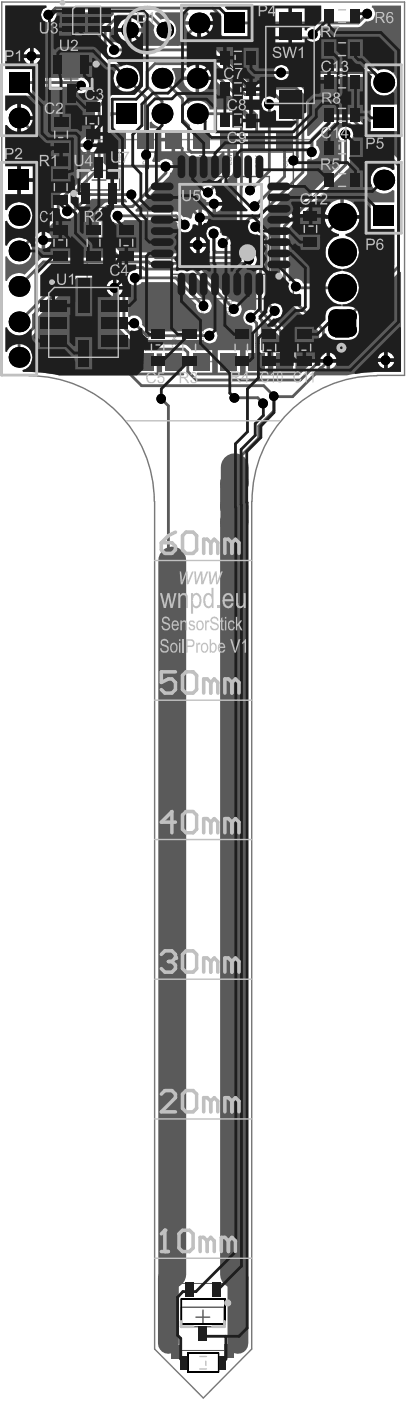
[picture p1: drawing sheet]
<svg xmlns="http://www.w3.org/2000/svg" width="49mm" height="167mm" viewBox="0 0 49 167" stroke-linecap="round" stroke-linejoin="round" font-family="sans-serif">
<path d="M21.7 155.1h5.1v3h-5.1zM22.5 161.5h3.6v2.3h-3.6z" fill="none" stroke="#000" stroke-width=".12"/>
<g fill="none" stroke="#5a5a5a" stroke-width=".17">
<path d="M5.6 6.2h5.8v6.4h-5.8zM6 8.2h5v2.4h-5zM7.7 9.4h1.6M8.5 8.6v1.6M8.9 18.2h5.8v6.5h-5.8zM17.6 18.1h17.4v17.6h-17.4zM9.3 20.3h5v2.4h-5zM11 21.5h1.6M11.8 20.6v1.7M20.5 21.1h11.6v11.6h-11.6zM25.5 26.9h1.6M26.3 26.1v1.7"/>
<path d="M21.7 156h5v2.4h-5v-3.3h5.1v3h-5.1M23.4 157.2h1.6M24.2 156.4v1.7M22.5 161.5h3.6v2.3h-3.6z"/>
<circle cx="30.6" cy="31.2" r=".84"/>
</g>
<path d="M20.8 153.2h6.8v8h-6.8z" fill="none" stroke="#5a5a5a" stroke-width=".12"/>
<path d="M3.5 44.8a14.9 14.9 0 0 1 14.9 15M3.5 44.8h-3.3v-44.6h48.1v44.6h-3.3M18.4 59.8v101.2l5.9 5.9 5.7-5.9v-101.2M45 44.8a14.9 14.9 0 0 0-14.9 15" fill="none" stroke="#787878" stroke-width=".17"/>
<path d="M10.4 16.7h26.7v26.5h-26.7z" fill="none" stroke="#8c8c8c" stroke-width=".17"/>
<g fill="#8c8c8c">
<path d="M35.9 13.1h.2v.8a.36 .36 0 0 0 .4 .4 .36 .36 0 0 0 .3-.4v-.8h.2v.8a.53 .53 0 0 1-.5 .5 .53 .53 0 0 1-.6-.5z"/>
<path d="M13.9 41h.3v.2h-.1v-.1a.18 .18 0 0 0-.1 .3 .18 .18 0 0 0 .3-.1v-.3a.26 .26 0 0 1 .1 .3 .26 .26 0 0 1-.4 .1 .26 .26 0 0 1-.1-.3z"/>
<path d="M13.9 40.5h.5h-.4l.4 .4h-.5l.4-.1z"/>
<path d="M17.2 41.2h.4v.3h-.4v-.1h.2a.09 .09 0 0 0 .1 0 .09 .09 0 0 0-.1-.1h-.2z"/>
<path d="M17.2 40.1h.1v.3h.1v-.2l.1 .2h.1v-.2h.1v.3h-.5z"/>
<path d="M17.3 39.6l.2 .1v.2l.1 .1 .1-.2-.1-.2a.18 .18 0 0 1 .2 .2 .18 .18 0 0 1-.1 .2 .18 .18 0 0 1-.3-.1 .11 .11 0 0 0 0-.2 .11 .11 0 0 0-.2 .1 .11 .11 0 0 0 .1 .1l.1 .2-.2-.2z"/>
<path d="M20.6 41h.1v.1a.18 .18 0 0 0-.1 .3 .18 .18 0 0 0 .3 0l.1-.1v-.2h-.1a.19 .19 0 0 1 .2 .2 .19 .19 0 0 1-.2 .2 .26 .26 0 0 1-.4-.1 .26 .26 0 0 1 .1-.4z"/>
<path d="M20.5 40.6l.1 .3h.5h-.6z"/>
<path d="M20.5 40.1l.3 .2 .3-.2v.1l-.3 .2h.3v.1h-.6v-.1h.3z"/>
<path d="M30.5 41.2h.3v.3h-.3v-.1h.2a.09 .09 0 0 0 .1 0 .09 .09 0 0 0-.1-.1h-.2z"/>
<path d="M30.5 41h.5z"/>
<path d="M33.8 41.1h.2l.1 .3h.1v-.3a.18 .18 0 0 1 .1 .2 .18 .18 0 0 1-.3 .1v-.1a.11 .11 0 0 0-.1-.1 .11 .11 0 0 0-.1 .1 .11 .11 0 0 0 .1 .1l.1 .1-.2-.1z"/>
<path d="M17 19.9l.6-.2v.1l-.5 .1 .5 .2v.1l-.6-.2z"/>
<path d="M13.9 19h.5v.1h-.4l.4 .4h-.5l.4-.1-.4-.3z"/>
<path d="M13.9 18.7h.5v-.2v.4v-.1z"/>
<path d="M23.9 40.5h.1v.1a.19 .19 0 0 0 0 .3 .19 .19 0 0 0 .3-.1 .14 .14 0 0 0 0-.1 .14 .14 0 0 0-.1-.1v-.1a.27 .27 0 0 1 .1 .4 .27 .27 0 0 1-.3 .1l-.2-.3z"/>
<path d="M23.8 40.1l.1 .3h.4h-.5z"/>
<path d="M23.8 39.6l.3 .2 .2-.2-.2 .3 .2 .1h-.5l.3-.1z"/>
<path d="M23.8 39.5l.5-.2z"/>
<path d="M23.9 38.8l.1 .1a.18 .18 0 0 0-.1 .3 .18 .18 0 0 0 .3 0l.1-.1v-.1l-.1-.1v-.1a.25 .25 0 0 1 .1 .4 .25 .25 0 0 1-.4 .1 .25 .25 0 0 1 0-.4z"/>
<path d="M24.1 38.4v.3h.2v-.3v.4h-.5v-.1h.3z"/>
<path d="M23.8 38.2h.5v.1h-.5z"/>
<path d="M23.8 37.8l.1 .2 .4 .1h-.5z"/>
<path d="M23.8 37.7l.5-.2z"/>
<path d="M24.1 37.1v.3h.2v-.3v.4h-.5v-.1h.3z"/>
<path d="M24.1 36.7v.2h.2v-.3v.4h-.5v-.1h.3z"/>
<path d="M23.8 36.5h.5v.1h-.5z"/>
<path d="M23.8 36.1h.5v-.1v.4v-.2h-.5z"/>
<path d="M27.4 41.2h.1v.2h.1l.1-.3v.4h-.6v-.1h.3z"/>
<path d="M27.3 40.6l.2 .2a.11 .11 0 0 0 0 .1 .11 .11 0 0 0 .1 0v-.1l-.1-.1a.17 .17 0 0 1 .2 .2 .17 .17 0 0 1-.2 .1 .17 .17 0 0 1-.1-.2l-.1-.1h-.1v.3h.1a.2 .2 0 0 1-.2-.1 .2 .2 0 0 1 .2-.3z"/>
<path d="M27.1 40.1l.4 .2 .2-.2-.3 .4h.3h-.6h.2l.1-.1-.3-.2z"/>
<path d="M27.1 40.1l.6-.2z"/>
<path d="M27.1 38.6h.5l.1-.2v.4l-.1-.1h-.5z"/>
<path d="M27.1 37.9l.6-.2z"/>
<path d="M27.1 37.3l.3 .1a.11 .11 0 0 1 .1 0 .11 .11 0 0 1 0 .2v.1h-.4v-.1h.2a.11 .11 0 0 0 .2-.1 .09 .09 0 0 0-.1-.1h-.3z"/>
<path d="M27.4 36.9h.1v.2h.1l.1-.2v.3h-.6v-.1h.3z"/>
<path d="M27.4 36.4h.1v.3h.1l.1-.3v.4h-.6v-.1h.3z"/>
<path d="M27.2 35.9l.2 .1 .1 .3a.13 .13 0 0 0 .1-.2 .13 .13 0 0 0-.1-.1v-.1a.19 .19 0 0 1 .2 .2 .19 .19 0 0 1-.2 .2l-.2-.3h-.1v.2l.1 .1h-.1l-.1-.3z"/>
<path d="M30.5 19.6h.2v.2a.12 .12 0 0 0 .1 .1 .12 .12 0 0 0 .1 0v-.2h-.1a.1 .1 0 0 1 .2 0 .09 .09 0 0 1 0 .1 .18 .18 0 0 1-.2 .2 .18 .18 0 0 1-.1-.2l-.1-.1a.13 .13 0 0 0-.1 .2 .13 .13 0 0 0 .1 .1l-.1-.1z"/>
<path d="M30.5 19.1h.1l.1 .1a.18 .18 0 0 0-.1 .2 .18 .18 0 0 0 .2 .1l.1-.1a.13 .13 0 0 0 .1-.1 .13 .13 0 0 0-.2-.1v-.1a.26 .26 0 0 1 .1 .3 .26 .26 0 0 1-.3 .1 .26 .26 0 0 1-.1-.3z"/>
<path d="M30.5 18.5l.3 .3 .2-.2-.3 .3h.3v.1h-.5v-.1h.2v-.1l-.2-.1z"/>
<path d="M27.3 19.2l.2 .2a.11 .11 0 0 0 0 .2 .11 .11 0 0 0 .1-.1v-.1l-.1-.1a.17 .17 0 0 1 .2 .2 .17 .17 0 0 1-.2 .2 .17 .17 0 0 1-.1-.3l-.1-.1-.1 .1v.2h.1l-.1 .1-.1-.3z"/>
<path d="M27.1 18.5h.6v.1h-.6z"/>
<path d="M20.6 19.6h.2v.2l-.1-.1h-.1a.21 .21 0 0 0 0 .3 .21 .21 0 0 0 .3 0 .21 .21 0 0 0 0-.3v-.1a.28 .28 0 0 1 .1 .4 .28 .28 0 0 1-.4 .1 .28 .28 0 0 1 0-.4z"/>
<path d="M20.5 19.1h.6l-.5 .1 .5 .3h-.6h.4z"/>
<path d="M33.8 20h.4v.3h-.4v-.1h.2a.09 .09 0 0 0 .1-.1 .09 .09 0 0 0-.1-.1h-.2z"/>
<path d="M33.8 19.5h.2l.1 .3h.1v-.2v-.1a.15 .15 0 0 1 .1 .2 .15 .15 0 0 1-.1 .1 .15 .15 0 0 1-.2-.1v-.2l-.2 .1v.2h.2l-.1 .1-.1-.1z"/>
<path d="M33.8 19v.3h.2v-.3l.1 .3h.1l.1-.3v.4h-.5z"/>
<path d="M33.8 18.5v.3l.5 .1h-.5z"/>
<path d="M23.8 21.2h.4v.2h-.1l.1 .1h-.4l.3-.1a.09 .09 0 0 0 .1-.1 .09 .09 0 0 0-.1-.1z"/>
<path d="M23.8 21h.5v.1h-.5z"/>
<path d="M23.8 20.4h.5v.1h-.4l.4 .4h-.5l.5-.1-.5-.3z"/>
<path d="M23.8 20.1h.5v-.1v.3v-.1z"/>
<path d="M23.8 19.9l.5-.2z"/>
<path d="M23.8 19.5l.5-.3-.4 .3 .4 .1v.1z"/>
<path d="M23.8 18.5h.5v.1h-.5z"/>
<path d="M35 13.2a.31 .31 0 0 0 .1 .5 .41 .41 0 0 0-.1 .7 .41 .41 0 0 0 .6-.1 .32 .32 0 0 0 .1-.4 .32 .32 0 0 0-.2-.2 .35 .35 0 0 0 .1-.5 .35 .35 0 0 0-.6 0zM35.1 13.4a.22 .22 0 0 1 .4 0 .22 .22 0 0 1-.4 0zM35 14a.3 .3 0 0 1 .6 0 .3 .3 0 0 1-.6 0z"/>
<path d="M13.9 39.9v.5h.5v-.2a.3 .3 0 0 0-.5-.3zM14 40h.3l.1 .3h-.5z"/>
<path d="M17.2 40.6v.1l.2 .2v.1h-.2v.1h.5v-.4l-.1-.1-.2 .2zM17.5 40.7h.1v.3h-.1z"/>
<path d="M30.5 40.4l.2 .3v.1h-.2v.1h.5v-.4l-.1-.1h-.2v.2zM30.8 40.5h.1v.3h-.2z"/>
<path d="M30.5 39.8v.1a.27 .27 0 0 0 .2 .5 .27 .27 0 0 0 .3-.4 .27 .27 0 0 0-.4-.1h-.1zM30.6 39.9a.19 .19 0 0 1 .3 .1 .19 .19 0 0 1-.1 .3 .21 .21 0 0 1-.3-.3v.1h.1z"/>
<path d="M33.8 40.6v.4h.5v-.2a.27 .27 0 0 0-.2-.3 .27 .27 0 0 0-.3 .1zM33.9 40.6h.3v.3h-.4z"/>
<path d="M33.8 40.2a.27 .27 0 0 0 .5 0 .27 .27 0 0 0-.5 0zM33.9 40a.2 .2 0 0 1 .3 .1 .2 .2 0 0 1-.2 .3 .2 .2 0 0 1-.2-.2z"/>
<path d="M17.1 19.2l-.1 .4h.6v-.2a.33 .33 0 0 0-.5-.2zM17.1 19.3h.4v.2h-.4z"/>
<path d="M17.1 18.7l-.1 .4h.6v-.2a.29 .29 0 0 0-.2-.3 .29 .29 0 0 0-.3 .1zM17.2 18.7h.2l.1 .3h-.4z"/>
<path d="M13.9 19.5l.1 .2v.2l-.1 .1 .5-.2zM14.1 19.7l.3 .1-.3 .1z"/>
<path d="M23.8 41.1v.4h.5v-.2a.28 .28 0 0 0-.1-.3 .28 .28 0 0 0-.4 .1zM24 41.1h.2l.1 .3h-.4z"/>
<path d="M27.2 39.4l-.1 .5h.6v-.3a.3 .3 0 0 0-.5-.2zM27.2 39.5h.3l.1 .3h-.4z"/>
<path d="M27.1 38.8l.2 .2v.2l-.2 .1 .6-.2zM27.4 39l.2 .1-.2 .1z"/>
<path d="M27.1 37.9v.1h.2v.3h-.2v.1l.6-.2v-.1zM27.4 38.1l.2 .1h-.2z"/>
<path d="M27.3 18.7l-.2 .2v.3h.6l-.1-.4zM27.3 18.8h.2l.1 .3h-.4z"/>
<path d="M20.6 18.6l-.1 .1v.3h.6v-.2l-.2-.2zM20.6 18.7h.3l.1 .2h-.4z"/>
<path d="M23.9 18.8l-.1 .4h.5v-.2a.24 .24 0 0 0-.1-.3 .24 .24 0 0 0-.3 .1zM23.9 18.8h.3l.1 .3h-.4z"/>
</g>
<path d="M21.7 155.1h5.1v3h-5.1zM22.5 161.5h3.6v2.3h-3.6z" fill="none" stroke="#000" stroke-width=".12"/>
<g fill="#5a5a5a">
<path d="M20.6 8.1h1.6v.2l-.1 .2-.2 .6h1.6v.2h.3v1.7a1.68 1.68 0 0 0 1.4-1.7h.2l4.7 4.7v1.3h-.8v-1.2a2.03 2.03 0 0 0-1.2-1h-3.1a1.56 1.56 0 0 0-2.5-.7l-.2-.1v-.5l-.1-.3-1.4-1.4a1.57 1.57 0 0 0-.3-1.8zM21.9 9.6a1.62 1.62 0 0 0 1.4 1.4v-1.4z"/>
<path d="M.6 30.6h.2a1.56 1.56 0 0 0 2.1 .8 1.56 1.56 0 0 0 .8-2.1l.3-.4 .2 .1a.95 .95 0 0 0 .8 .7v-1.1h.2v-.2h.9a.85 .85 0 0 0-.6-.7l-.1-.2 1.7-1.7h.2a.91 .91 0 0 0 1.5-.1l.3-.1 1.9-1.9h4l.2 .3-.1 .2h-2.3a1.39 1.39 0 0 0-1 .9v3.9l1.6 1.6-.1 .2h-8.1l-.4 .1-1.9 1.9a1.51 1.51 0 0 0-2.1 .7h-.2zM5.4 28.9v.8a.88 .88 0 0 0 .7-.8z"/>
<path d="M17.9 14.6l.2-.1a1.6 1.6 0 0 0 1.1 .7v1.3h1.5v.2h.2v1.4h1.1a1.02 1.02 0 0 0 .8 .6h3l.4-.1 .4-.5 .2 .1v2.1l-1.8 1.8a.91 .91 0 0 0-1 .6 .91 .91 0 0 0 .5 1.1l.1 .1v.2h1.9a.95 .95 0 0 0-.6-.7l-.2-.2v-.4l2.1-2.1v-2.7h.5v8.7l-1.5 1.4-.3-.1a.92 .92 0 0 0-1.4-.9 .92 .92 0 0 0-.1 1.5l.1 1.5-.1 .1h-.7l-.1-.1 .4-.7h-2l.4 .7v.1h-4.2l-.4-.1h-4l-1.6-1.5v-3.3l.1-.1 .2 .1 .1 .1a.92 .92 0 0 0 .4 1.2 .92 .92 0 0 0 1.2-.3h6l.4 .4a.92 .92 0 0 0 .8 1.1 .92 .92 0 0 0 1-1h.3l.4 .1v-1.9a.96 .96 0 0 0-.8 1l-.2 .1-.2-.1-.6-.1-.5-.5-.4-.1h-4.8l-.1-.3 4.1-4 .1-.4a.92 .92 0 0 0 .2-1.4 .92 .92 0 0 0-1.4 .1h-.9v-.1l.2-.7v-.4l.1-.1h.2v-2.7h-.8zM19.2 16.9v1.2h1.3v-1.2zM25.8 24.5v.8a.9 .9 0 0 0 .7-.8zM24.6 24.5a.9 .9 0 0 0 .8 .8v-.8zM24.1 25v.8h.8a.9 .9 0 0 0-.8-.8zM24.1 26.2v.7a.9 .9 0 0 0 .8-.7zM23.8 28.3v.7h.8a.9 .9 0 0 0-.8-.7zM22.9 28.5l-.3 .5h.8v-.7z"/>
<path d="M.6 .7h4.9l.1 .2a.93 .93 0 0 0-.7 1.1 .93 .93 0 0 0 1 .7 .93 .93 0 0 0 .8-1.1l.2-.1h6.6l.1 .2-1.5 1.5-.1 3.4 .2 .4 .5 .5 .4 .1h1.4l.1 .3a1.56 1.56 0 0 0-.9 2.2l-2.3 2.3-.1 4-.1 .1-.4-.2v2l.4-.2 .1 .1 .1 1.6-2.5 2.4h-.6l-.3 .2-1.4 1.4-.2 .3v.9l-3.5 3.6a1.51 1.51 0 0 0-2.1 .7h-.2v-2.9h.2a1.6 1.6 0 0 0 2.2 .7 1.6 1.6 0 0 0 .7-2.2 1.6 1.6 0 0 0-2.2-.6l-.4 .3-.3 .5-.2-.1v-1.8h1.5v-3.4h-1.5v-4.8l.2-.1a1.8 1.8 0 0 0 1.3 .8v-3.3a1.8 1.8 0 0 0-1.3 .8h-.2v-1.8h3.2v-1h5a.94 .94 0 0 0 1.2 .7 .94 .94 0 0 0 .6-1.3 .94 .94 0 0 0-1.2-.5h-5.6v-1.1h-3.1zM4 5.7v.8h.8a1.15 1.15 0 0 0-.8-.8zM3.1 6l-.3 .5h.8v-.8zM4 6.9v.8a1.01 1.01 0 0 0 .8-.8zM2.8 6.9a.9 .9 0 0 0 .8 .8v-.8zM2.5 12.4v1.5h1.4a1.61 1.61 0 0 0-1.4-1.5zM2.5 14.3v1.4a1.62 1.62 0 0 0 1.4-1.4zM9.9 16.6l-.3 .3v.2h.8v-.8l-.2 .1zM9.6 17.6a1.01 1.01 0 0 0 .8 .7v-.7zM2.5 19.8v1.5h1.4v-1.5zM2.5 21.7v1.5h1.4v-1.5z"/>
<path d="M9.2 33.1h4.2l.2 .2a.97 .97 0 0 0-.9 .8h1v.3h.2v.9h.2l.2 .1v3.9l2.3 2.3-.1 .2h-.5v2.7h2.7v-2.3h.6v2.3h2.6l.1 .2-.1 .1h-14.8a17.4 17.4 0 0 0-4.4-.4v-.2a1.56 1.56 0 0 0 1.2-1.4 1.56 1.56 0 0 0-1-1.6v-.2l1.6-1.7v-1.5zM12.7 34.6a.9 .9 0 0 0 .8 .7v-.7zM14.2 41.7v1.2h1.3v-1.2zM12.6 41.7v1.2h1.2v-1.2zM14.2 43.4v1.2h1.3v-1.2zM12.6 43.4v1.2h1.2v-1.2z"/>
<path d="M13.1 3.7l1.1-1.1h.2v.1l-.3 .5v.2h2.7l-.1-.5-.2-.2 .1-.3h1.2l.6 .7a1.33 1.33 0 0 0 1.1 1.8 1.33 1.33 0 0 0 1.5-1.5 1.33 1.33 0 0 0-1.8-1l-.7-.7 .1-.2h3.8l.1 .2-.2 .2-.2 .6h3.3l-.2-.6-.2-.2 .3-.1 .4 .4v2.2a1.06 1.06 0 0 0 1 .8h10.3a1.48 1.48 0 0 0 1-.2 .98 .98 0 0 0 0-1.3l.1-.3h4.7l.3-.1 .6-.6a.91 .91 0 0 0 1-.5 .91 .91 0 0 0-.3-1.1v-.2h3.5v18.4l-.2 .1-3.3-3.3v-.3h3v-3.1h-3.2v2.9l-.2 .1-1.8-1.8h-2.5l-.4 .1-2.4 2.4h-.3v-5l-1-1.1-5.8-.1-4.6-4.5-10.8-.1a.98 .98 0 0 0-1.2-.3l-.1-.1zM24 3v1.4a1.62 1.62 0 0 0 1.4-1.4zM22.1 3a1.62 1.62 0 0 0 1.4 1.4v-1.4zM15.7 3.8v1.2a1.32 1.32 0 0 0 1.1-1.2zM14.1 3.8a1.32 1.32 0 0 0 1.1 1.2v-1.2zM32.9 8a.94 .94 0 0 0 0 1.4 .94 .94 0 0 0 1.4-.2h9.9l.1 .1a1.58 1.58 0 0 0 1.4 2.1 1.58 1.58 0 0 0 1.7-1.9 1.58 1.58 0 0 0-2.3-1.1l-.5-.2h-10.3a.97 .97 0 0 0-1.4-.2z"/>
<path d="M39.1 40.4l.2-.1 .4 .2 .3 .1h1.7a1.15 1.15 0 0 0 1.1-1.2v-1.7v-.3l4.9-5 .2 .1v11.9a22.6 22.6 0 0 0-6.5 .4h-4l-.1-.2 .9-.9 .8 .3v-.9h.2v-.2h.9a.96 .96 0 0 0-.9-.8l-.1-.1zM46.3 42v.8h.7a.9 .9 0 0 0-.7-.8zM45.3 42.3l-.2 .5h.7v-.8zM46.3 43.2v.8a.9 .9 0 0 0 .7-.8zM45.1 43.2a.9 .9 0 0 0 .7 .8v-.8zM39.4 43.3v.7a.9 .9 0 0 0 .7-.7z"/>
<path d="M15.3 34l.2-.2a.94 .94 0 0 0 1.4-.1h3.9l2.6 2.6a.93 .93 0 0 0 .9 1.2 .93 .93 0 0 0 1-1 .93 .93 0 0 0-1.2-.9l-2.7-2.8 .1-.2h1.5l4 4.1a.91 .91 0 0 0 .7 1.1 .91 .91 0 0 0 1.1-.6 .91 .91 0 0 0-.5-1.2h-.5l-3.9-3.8 .1-.3h5.3l.8-.1 .3-.2 .2 .1v5.2l-.2 .2a.95 .95 0 0 0-1.4 .6 .95 .95 0 0 0 .9 1.1l.2 .2v2.8h-.8v2.7h2.7v-2.7h-.9v-3.2l-.1-.4-.1-.1v-.2l.2-.1 2.3 2.4v1.6h-.8v2.7h2.7v-2.7h-.8l-.1-2-1.5-1.6 .1-.2a.9 .9 0 0 0 .7-1.1 .9 .9 0 0 0-1.1-.7l-.3-.4v-7.5l-.2-.3-.7-.8-.1-.5-.1-.3 5.3-5.5 .1-.1v-1.7l.3-.1a.92 .92 0 0 0 1.2-.4 .92 .92 0 0 0-.4-1.2v-.6l2.2-2.1h1.9l5.3 5.3v.2l-.3 .1a1.57 1.57 0 0 0-2.1 .1 1.57 1.57 0 0 0 0 2.2 1.57 1.57 0 0 0 2.1 .1l.3 .1v1.4h-2.9v3.1h2.9v4.3l-5.1 5h-1.1v-.3a2.01 2.01 0 0 0 1.9-2 2.01 2.01 0 0 0-1.9-2v-.2a2.01 2.01 0 0 0 1.9-1.8 2.01 2.01 0 0 0-1.6-2.2v-.2a2.01 2.01 0 0 0 1.7-1.8h-4.1a2 2 0 0 0 1.6 1.8v.2a2.01 2.01 0 0 0-1.6 2.2 2.01 2.01 0 0 0 2 1.8v.2a2.08 2.08 0 0 0-1.9 1.5h-2.7a.91 .91 0 0 0-1.6-.2l-.1-.1v-6.3l7.1-7.2 .1-.3v-2.9a.92 .92 0 0 0 .2-1.4 .92 .92 0 0 0-1.4 0 .92 .92 0 0 0 .2 1.4v2.7l-7.3 7.3v8.1l4.7 4.7v2.3a.91 .91 0 0 0-.5 1l-1.9 1.9h-12.1l-.1-.1v-.2h1.8v-2.7h-2.5a1.35 1.35 0 0 0-.8-.7h-4.4l-1.5-1.5h.2l.8 .8 .4 .2h6.8a.92 .92 0 0 0 1.3 .2 .92 .92 0 0 0 0-1.4 .92 .92 0 0 0-1.3 .2h-6.6l-.8-.8a.91 .91 0 0 0-.4-1 .91 .91 0 0 0-1 .1l-.2-.1zM41 23.8v1.9h1.9a1.95 1.95 0 0 0-1.9-1.9zM39.3 24.4l-.3 .4-.2 .9h1.8v-1.9l-.8 .3zM26 41.8v2.7h2.6v-2.7z"/>
</g>
<path d="M21.7 155.1h5.1v3h-5.1zM22.5 161.5h3.6v2.3h-3.6z" fill="none" stroke="#000" stroke-width=".12"/>
<g fill="none" stroke="#5a5a5a" stroke-width=".34">
<path d="M5.5 17.3h5.1M6.6 1l-.8 .8M9.4 9.9l.3 .3M11.8 12.6v7.1l.2 .1M12.6 3.5v3.1l.5 .5M13.2 13.6l-.7 .7v5.1l.5 .4M17.4 11.6v6.8l.1 .1M18 1.9l1.7 1.7M18.5 7.6l-.9 .9v1.8l1.7 1.8v1.5M19.8 19.8v.8M21.7 17.7v6.1M21.8 11.8v2.5l.7 .7v2.8l.3 .4"/>
<path d="M25.4 1l.8 .8v2.4l.3 .3h.2M28.1 13.6l.7 .7v12.6M32.1 12.4v8M35.3 10.5l.8 .8v9.3M35.5 14v4.7l-.5 .5M41.2 16v3.7M43.8 1.6l-1 1.1M44.6 8.7l1.2 1.2M4 37.6v1.5M8.7 31.9h8.3l.2 .2M9.1 22.8h-.8l-1.3 1.3v1.2M13.7 34.4l.3 .3v8.5l2.9 2.8"/>
<path d="M14.2 30.6h4.2l.2 .2M14.7 33.6l.1 5.5M15.7 23.2h-5l-1.9 2h-.8M15.8 24.7h-3l-.5 .4v3.7M17.7 31.3l.2 .1M21 25.8l1.1 1M25.5 27.9v2l.3 .2M29.4 29.2l-1.5 1.6M29.7 31l-.4 .4M29.9 26l-.5 .4v.8l-.7 .7v1.1l-1.1 1.1M31.1 29.7v7.4M31.8 28.3v7.7l1 1.1"/>
<path d="M35.3 34.2l-.1 .2M38.6 39.4v2.7l-.5 .5v.5M2.3 40.9v1.7M19.2 47.6l.9 .8v18M22 41.7l.4 .4v2.2l1 1.1M28 55.2v.6M31.5 46l1.2 1.3v1.7l-1.8 1.9v1.4"/>
</g>
<circle cx="10.6" cy="17.3" r=".17" fill="#5a5a5a"/>
<g fill="none" stroke="#5a5a5a" stroke-width=".34">
<path d="M2.3 9.9h7.1M2.3 14.1l3.2 3.2M6.6 1h18.8M12 19.8l-2.9 3M13 19.8h6.8M13.1 7.1h3.8l.2-.2h7.8l4.3 4.4h3.6l2.7 2.7M13.2 13.6h1.9M13.6 6h11.4l4.6 4.5h5.7M17.4 11.6l-2.3-2.3-3.3 3.3M18 1.9h-3.9l-1.5 1.6M18.5 7.6h6l6.1 6.2v2.9M19.3 9.3l2.5 2.5"/>
<path d="M20.7 16.7l1 1M22.8 18.2h3l1.5-1.5v3.8l-2.4 2.5M23.5 13.6h4.6M23.8 2.7l-2.6 2.6h-4.1l-1.6-1.7M28 2.7h14.8M33.6 8.7h11M34 16.7v4.4l-3.6 3.5M37.2 18.1v-1.5l2.5-2.4h2.3l5.6 5.6v12l-6.8 6.8M37.4 4.1l-.4 .4h-10.3M41.2 19.7l-7.2 7.3v7.7l4.6 4.7M4 39.1l-1.7 1.8M7 25.3l-4.7 4.7"/>
<path d="M8.7 31.9l-6.4 6.5M12.3 28.8l1.9 1.8M14.1 25.8h6.9M14.7 33.6l-.9-1h-4.8l-5 5M14.8 39.1l2.6 2.6h4.6M16 38.6l1.5 1.5h7.5M16.1 33.2h4.9l3.3 3.3M17.2 32.1h6l4.7 4.8M17.7 31.3h-12.5l-2.9 2.9M17.9 31.4h11.4M18.6 30.8h9.3M19.8 20.6l-4 4.1"/>
<path d="M21.7 23.8l2.2 2.2M25.8 30.1h1.8M28.8 26.9l-2.2 2.1M29.4 29.2h1.2l.5 .5M29.9 37.9l.7 .7v4.6M30.5 27.1l1.3 1.2M31.1 37.1l2.9 2.9v3.2M32.1 20.4l-2.2 2.3M35.2 34.4h5.6M36.1 20.6l-5.4 5.4h-.8M16.9 46h14.6M28 47.5h2.7l.7 .6"/>
<path d="M30.9 52.3l-2.9 2.9M38.1 43.1l-2.3 2.3h-12.4M39.2 43.1l-4.3 4.2h-2.2M20.1 66.4l.5 .5"/>
</g>
<path d="M20.6 152.1l-.5 .5v7.7M27.9 152.1l.5 .5v7.7" fill="none" stroke="#5a5a5a" stroke-width="2.5"/>
<path d="M28 55.8v1.8l-.1 .1v94.4M20.6 66.9v85.2" fill="none" stroke="#5a5a5a" stroke-width="3.3"/>
<g fill="#000">
<circle cx="2.3" cy="14.1" r="1.24"/>
<circle cx="3.8" cy="6.7" r=".58"/>
<circle cx="5.8" cy="1.8" r=".59"/>
<circle cx="9.7" cy="10.2" r=".57"/>
<circle cx="10.5" cy="17.3" r=".57"/>
<circle cx="13.6" cy="6" r=".59"/>
<circle cx="15.1" cy="9.3" r="1.24"/>
<circle cx="15.5" cy="3.6" r=".99"/>
<circle cx="17.4" cy="18.5" r=".59"/>
<circle cx="19.3" cy="13.6" r="1.24"/>
<circle cx="19.3" cy="9.3" r="1.24"/>
<circle cx="19.7" cy="3.6" r=".99"/>
<circle cx="19.8" cy="19.9" r=".59"/>
<circle cx="23.5" cy="13.6" r="1.24"/>
<circle cx="23.5" cy="9.3" r="1.24"/>
<circle cx="23.8" cy="2.7" r="1.24"/>
<circle cx="32.1" cy="12.4" r=".59"/>
<circle cx="33.5" cy="8.7" r=".59"/>
<circle cx="35" cy="19.2" r=".59"/>
<circle cx="37.2" cy="18.1" r=".59"/>
<circle cx="37.3" cy="4.1" r=".59"/>
<circle cx="41.2" cy="16" r=".59"/>
<circle cx="43.8" cy="1.6" r=".59"/>
<circle cx="45.8" cy="9.9" r="1.24"/>
<circle cx="2.3" cy="30" r="1.24"/>
<circle cx="2.3" cy="25.7" r="1.24"/>
<circle cx="2.3" cy="34.2" r="1.24"/>
<circle cx="2.3" cy="38.4" r="1.24"/>
<circle cx="5.1" cy="28.7" r=".58"/>
<circle cx="8" cy="25.2" r=".59"/>
<circle cx="13.6" cy="34.4" r=".59"/>
<circle cx="14" cy="25.8" r=".59"/>
<circle cx="15.7" cy="23.2" r=".59"/>
<circle cx="16" cy="38.6" r=".59"/>
<circle cx="16.1" cy="33.2" r=".59"/>
<circle cx="22" cy="26.8" r=".59"/>
<circle cx="23.6" cy="29.2" r=".59"/>
<circle cx="23.8" cy="26" r=".59"/>
<circle cx="24.3" cy="36.5" r=".58"/>
<circle cx="24.8" cy="23" r=".59"/>
<circle cx="25.5" cy="27.9" r=".59"/>
<circle cx="25.5" cy="24.3" r=".59"/>
<circle cx="26.6" cy="29" r=".59"/>
<circle cx="27.9" cy="36.9" r=".59"/>
<circle cx="29.7" cy="31" r=".59"/>
<circle cx="29.8" cy="22.7" r=".59"/>
<circle cx="29.9" cy="37.9" r=".59"/>
<circle cx="30.4" cy="24.6" r=".59"/>
<circle cx="30.5" cy="27.1" r=".59"/>
<circle cx="32.8" cy="37.1" r=".59"/>
<circle cx="35.3" cy="34.2" r=".58"/>
<circle cx="40" cy="37.7" r=".82"/>
<circle cx="40" cy="39.4" r=".82"/>
<circle cx="40.8" cy="25.9" r="1.66"/>
<circle cx="40.8" cy="34.4" r="1.66"/>
<circle cx="40.8" cy="30.1" r="1.66"/>
<circle cx="41.7" cy="37.7" r=".82"/>
<circle cx="41.7" cy="39.4" r=".82"/>
<circle cx="45.8" cy="21.5" r="1.24"/>
<circle cx="2.3" cy="42.6" r="1.24"/>
<circle cx="19.2" cy="47.6" r=".58"/>
<circle cx="25" cy="40.1" r=".59"/>
<circle cx="28" cy="47.5" r=".58"/>
<circle cx="31.4" cy="48.2" r=".59"/>
<circle cx="32.7" cy="47.3" r=".57"/>
<circle cx="39.1" cy="43.1" r=".59"/>
<circle cx="46" cy="43" r=".59"/>
</g>
<g fill="#000">
<path d="M1.1 8.6h2.4v2.5h-2.4z" fill-rule="evenodd"/>
<path d="M13.9 12.3h2.4v2.5h-2.4z" fill-rule="evenodd"/>
<path d="M26.7 1.5h2.5v2.5h-2.5z" fill-rule="evenodd"/>
<path d="M44.5 12.8h2.5v2.5h-2.5z" fill-rule="evenodd"/>
<path d="M1 20.2h2.5v2.5h-2.5z" fill-rule="evenodd"/>
<path d="M44.6 24.5h2.5v2.4h-2.5z" fill-rule="evenodd"/>
<path d="M40 36.9h1.7l.8 .9v1.6l-.8 .9h-1.7l-.8-.9v-1.6z" fill-rule="evenodd"/>
</g>
<g fill="#5a5a5a">
<path d="M16.3 42.1h2.1v2.1h-2.1z" fill-rule="evenodd"/>
<path d="M13.1 42.1h1.9v2.1h-1.9z" fill-rule="evenodd"/>
<path d="M13.1 15.6h1.9v2.1h-1.9z" fill-rule="evenodd"/>
<path d="M16.3 15.6h2.1v2.1h-2.1z" fill-rule="evenodd"/>
<path d="M20.4 160.6h1.2v1.6h-1.2z" fill-rule="evenodd"/>
<path d="M26.8 160.5h1.2v1.6h-1.2z" fill-rule="evenodd"/>
<path d="M29.6 42.1h2v2.1h-2z" fill-rule="evenodd"/>
<path d="M26.3 42.1h2v2.1h-2z" fill-rule="evenodd"/>
<path d="M23 42.1h2v2.1h-2z" fill-rule="evenodd"/>
<path d="M19.7 42.1h2v2.1h-2z" fill-rule="evenodd"/>
<path d="M19.7 15.6h2v2.1h-2z" fill-rule="evenodd"/>
<path d="M23 15.6h2v2.1h-2z" fill-rule="evenodd"/>
<path d="M26.3 15.6h2v2.1h-2z" fill-rule="evenodd"/>
<path d="M29.6 15.6h2v2.1h-2z" fill-rule="evenodd"/>
<path d="M32.9 42.1h2v2.1h-2z" fill-rule="evenodd"/>
<path d="M32.9 15.6h2v2.1h-2z" fill-rule="evenodd"/>
</g>
<g fill="#1e1e1e">
<path d="M24.2 21.6h.4l.3-.2h.2a.87 .87 0 0 0 1.1 0h.3v.6l.1 .1 3 2.9-.1 .2h-3.1l-.1-.2 .2-.5h-.9v-.4h.9a.95 .95 0 0 0-.6-.7l-.2-.2a.91 .91 0 0 0-.3-1 .91 .91 0 0 0-1-.1l-.3-.3z"/>
<path d="M47.7 39l.2 .1v5.3h-2.9l-1.5 .1-1.1 .1-.1-.2zM46.3 42v.8h.7a.9 .9 0 0 0-.7-.8zM45.3 42.3l-.2 .5h.7v-.8zM46.3 43.2v.8a.9 .9 0 0 0 .7-.8zM45.1 43.2a.9 .9 0 0 0 .7 .8v-.8z"/>
<path d="M19.3 27.4l2-.1a.91 .91 0 0 0 1 .4 .91 .91 0 0 0 .7-.9h.3l.4 .1v-.9h.4v.9a.88 .88 0 0 0 .8-.8h.2l.3 .2h4.3l.1 .1a.92 .92 0 0 0-.1 1.1 .92 .92 0 0 0 1 .5l.3 .1h.6l.1 .2-.2 .4h1.8v.4h-1.8l.3 .6a.77 .77 0 0 0 0 1.1v.2a.79 .79 0 0 0-.2 .9 .79 .79 0 0 0 .7 .5h.8l1.4 1.4a.91 .91 0 0 0 .2 1.1 .91 .91 0 0 0 1 .1l.2 .2v1.2l-.1 .2h-.8l-2.4 2.4h-.7l-.1-.2 .8-.8a.93 .93 0 0 0 1.2-.8 .93 .93 0 0 0-1-1 .93 .93 0 0 0-.9 1.1l-.9 .9-.2-.1v-.4a1.28 1.28 0 0 0 .7-.8v-1.4l.2-.4 .1-.3v-1.8a.82 .82 0 0 0-.5-.8 .82 .82 0 0 0-.9 .2h-.2l-.3-.2h-.4l-.1-.2 .2-.1a.93 .93 0 0 0 1.1-.9 .93 .93 0 0 0-1-1 .93 .93 0 0 0-.8 1.1l-1 1-.1 .3h-.3v-3a.88 .88 0 0 0-.9-1.3l-.1-.1a.92 .92 0 0 0-1.4-.9 .92 .92 0 0 0-.1 1.5v2.8l.1 .3v.7h-.2a.87 .87 0 0 0-1.1 0h-.3a.87 .87 0 0 0-1.1 0h-.2a.89 .89 0 0 0-1.1 0l-.1-.1v-.4a.72 .72 0 0 0-.2-.9v-.2a.77 .77 0 0 0 0-1.1v-.2a.77 .77 0 0 0 0-1.2l.3-.5h-1.8zM23.8 28.3v.7h.8a.9 .9 0 0 0-.8-.7zM22.9 28.5l-.3 .5h.8v-.7zM23.8 29.4v.8a.9 .9 0 0 0 .8-.8zM22.6 29.4a1.01 1.01 0 0 0 .8 .8v-.8z"/>
<path d="M.6 .7h4.9l.1 .2a.92 .92 0 0 0-.7 .8 .92 .92 0 0 0 .5 .9v9.4l-.2 .1-1.4-1.4v-2.5h-3.1h-.1zM4 5.7v.8h.8a1.15 1.15 0 0 0-.8-.8zM3.1 6l-.3 .5h.8v-.8zM4 6.9v.8a1.01 1.01 0 0 0 .8-.8zM2.8 6.9a.9 .9 0 0 0 .8 .8v-.8z"/>
<path d="M6.9 1.9h.2l-.1 1.4h1.8v.2h.2v.8l2.6-.1 1.3 1.2-.1 .2a.92 .92 0 0 0 .6 1.2 .92 .92 0 0 0 1.1-.6 .92 .92 0 0 0-.6-1.1l-.7-.8 .1-.1h.3v-2.3h3.3l.2 .1v1.2h-.3a1.4 1.4 0 0 0-1.1-1v2.8a1.43 1.43 0 0 0 1.1-1h.3v6.3l-1 1h-2.7a.45 .45 0 0 0-.5 .5v3.7l1.2 1.3v4.6h-.5v3.6l-.2 .1a.93 .93 0 0 0 .2 1.4l.3 .4v1.4h2.4v1.3h-1v2h1v.5l-.2 .1a.93 .93 0 0 0-.8 .7 .93 .93 0 0 0 .3 1v1.6h-1.4v-.3l.2-.1 .3-.5h-2l.3 .5 .2 .1v.3h-1.5v6.2h3.8v-2.1l.2-.2 .3 .1 .4-.1 .4-.3 .2 .1a1 1 0 0 0 .6 1.2v.4h1.8l.1 .2-.8 .8h-1.5l-.1 2.3-.8 .7h-9.2a17.4 17.4 0 0 0-4.4-.4v-.2l.4-.2a1.59 1.59 0 0 0 .3-2.5 1.59 1.59 0 0 0-2.6 .5h-.2v-2.9h.2l.1 .1a1.57 1.57 0 0 0 2.7 .1h.2v1a1.2 1.2 0 0 0 .7 .9v.5h3.2l.8 .8 .3 .1 .2 .6v.9h2v-3.9h-2v1.1h-.2l-.5-.5v-3.2h.1v-.9h-2v-.2h-.3v-1.1h-1.3v-2.5l1.3-1.4h2.3v-1.8h-2.4v.4h-.7l-.2-.2v-.2a1.01 1.01 0 0 0 1-.8h-1.9l.2 .4-.1 .1h-.6v-.3a1.57 1.57 0 0 0-1.5-.8 1.57 1.57 0 0 0-1.4 1h-.2v-2.9h.2l.1 .1a1.59 1.59 0 0 0 2.4 .5 1.59 1.59 0 0 0-.1-2.5 1.59 1.59 0 0 0-2.4 .6l-.2-.1v-1.8h1.5v-3.4h-1.5v-4.8l.2-.1 .6 .6 .7 .2v-3.3l-.7 .2-.6 .6h-.2v-1.8h2.5l1.4 1.4v3.1l.1 .3 .9 .8 .5 .1v.4h1.3v.2h.2v1h.6v1.1h-2v1.9h2.3v-.7l.2-.1 .2 .1 .1 .5 .1 1.8 .2 .3h.2v1.1h1.3l.1 .2-.5 .5v1.1h-.3v1.3l-.2 .1-.3-.3v-2.1l-.1-.4-1-.9v-1.2h-2.3v1.8h.9l.2 .2-.1 .2a.9 .9 0 0 0 1.2 .9l.2 .1-.1 .2h-1v2h1.1v-.1l.1-.1 1.4 1.4v1.9h2.3v-1.8h-1.3l-.1-.7-.5-.5 .1-.2h1.8v-1.8h-1v-.7l1-1.1h.9v-3.3h-.6v-3.1h-1.4v-.2h.1l.2-.5h-.9v-.5h1l.1-.1h.6v-.8h-1.3v-.2h-.2v-1h-1v.6l-.2 .1-.3-.3h-.8v-1.8h-.7v-1h1.4l.7 .6v.5h2.3v-1.8h-2.3l-.5-.6 .1-.2a.92 .92 0 0 0 1.1-.6 .92 .92 0 0 0-.5-1.1l.1-.2h.8v-1.3h-.9v-.5h.9v-.5h.2l1.4 1.4h.8l.3 .4-.1 .2a1.59 1.59 0 0 0 1.5 2.1 1.59 1.59 0 0 0 1.6-2 1.59 1.59 0 0 0-2.3-1.1 1.19 1.19 0 0 0-1.4-.6l-1.5-1.6-.4-.1h-3.9h-.2l-.4 .3-.2-.1v-3.3zM14.4 2.6l-.3 .6v.2h1.1v-1.2h-.1zM7 3.7v.6h1.6v-.6zM14.1 3.8a1.32 1.32 0 0 0 1.1 1.2v-1.2zM2.5 12.4v1.5h1.4a1.61 1.61 0 0 0-1.4-1.5zM2.5 14.3v1.4a1.62 1.62 0 0 0 1.4-1.4zM11.2 15v.8h1.1v-.8zM6 17.9v.8h1.1v-.8zM2.5 19.8v1.5h1.4v-1.5zM2.5 21.7v1.5h1.4v-1.5zM5.9 26.4v.8h1.1v-.8zM5.4 27.7v.7h1.6v-.8h-1.1v.2h-.1zM4.5 27.9l-.3 .5h.8v-.7zM13.8 29.6v.8h1.1v-.8zM13.8 30.8v.8h1.1v-.8zM13.9 33.4v.7h.8a.9 .9 0 0 0-.8-.7zM13 33.6l-.3 .5h.8v-.7zM6.6 35.4v.9h1.8v-.9zM9 32.9v4.8h2v-4.8z"/>
<path d="M22.3 3.9l.2-.1a1.3 1.3 0 0 0 1 .6v-1.7h.3v-.2h1.6l-.2-.6-.2-.2 .1-.2h.9l.4 .4v2.4h3.1v-3.1h-2.4l-.3-.3 .1-.2h11.4v1.7l-.8 .8a.88 .88 0 0 0-.9 .5l-.2-.1v-.3h-1.6v1.9h1.6v-.6l.2-.1a.9 .9 0 0 0 1.1 .5 .9 .9 0 0 0 .5-1.1l.5-.4h.2l.8 .8 .4 .1h5.1l1.9 1.8v2.3l-.3 .2a1.43 1.43 0 0 0-1.7-.3l-1.8-1.7v-2h-1.8v2.3h.5l.4 .5 .5 .1 1.5 1.5a1.56 1.56 0 0 0 .4 2 1.56 1.56 0 0 0 2-.1l.3 .1v1.4h-2.9v.6l-.1 .1h-.8v-.7h-.4v-1.6h.4v-2.3h-1.8v2.3h.4v1.6h-.4v2.3h1.8v-.6h.4l.4 .3h.1v1.1h2.9v4.6l-.3 .1a1.57 1.57 0 0 0-2-.1 1.57 1.57 0 0 0-.4 2l-.2 .1h-.9v-2h-.4l-.1-.3-1.1-1.1v-.2h1.6v-2.3h-1l-.2-.2a.87 .87 0 0 0-.3-.9 .87 .87 0 0 0-.9-.1l-.1-.2v-2.5l-.4-.5v-.2l.3-.4 .2-.4v-4l-.2-.4-.6-.6v-1.3h-1.8v2.3h1.4l.1 .2v1.3h-.3v1.3h-.2v.2h-1.1v1l-.1 .2h-.5a1.49 1.49 0 0 0-1 .9v1.3l-.2 .1h-.1v-3.1h-3.4v1.2l-.1 .2a.93 .93 0 0 0-1.3 0 .93 .93 0 0 0 0 1.3 .93 .93 0 0 0 1.3 0l.1 .1v1.2h2.4l.1 .2-.6 .6h-3.8v-.6h-2v.6h-1.3v-2h-.4v-1.4h.4v-2.3h-1.8v1.1l-.2 .1h-.8l-.1-.2 .4-.9h-1.7v-.3h-.2v-1.6l-.6 .2-.2 .2-.2-.1zM34.8 1v1.9h1.6v-1.9zM32.9 1v1.9h1.5v-1.9zM24 3v1.4a1.62 1.62 0 0 0 1.4-1.4zM32.9 3.3v1.9h1.5v-1.9zM27 5.6v1.1h.8v-1.1zM25.8 5.6v1.1h.8v-1.1zM27 7.1v1.1h.8v-1.1zM25.8 7.1v1.1h.8v-1.1zM23.8 7.7v1.4h1.4a1.62 1.62 0 0 0-1.4-1.4zM38.2 8.5v1.1h.8v-1.1zM29.1 5.7v2.4h.2l.1 .1a1.44 1.44 0 0 0 .8 .9l.2 .1v.2h-.2v1h.8v-1.1l.1-.1h1.7a.92 .92 0 0 0 1.4 .2 .92 .92 0 0 0 0-1.4 .92 .92 0 0 0-1.4 .2h-1.9v-2.5zM29 9.4v1h.7v-1zM30.2 10.9v1h.8v-1zM29 10.9v1h.7v-1zM30.2 13.1v1.1h.8v-1.1zM29 13.1v1.1h.7v-1.1z"/>
<path d="M34.8 24.1h4.6l.1 .2a1.97 1.97 0 0 0-.7 1.4h4.1a1.97 1.97 0 0 0-.7-1.4v-.2h1.3l.7 .8v2.4h2.9v10.9l-5.5 5.5h-1.4l-.1-.2v-.2h-1.9v.2l-.1 .2h-.5v-.4h-2.6v.4h-1.6v-.4h-1.3v-.2h-.2v-1h-.6v-1.3h2v-1.1l2.2-2.1a1.26 1.26 0 0 0 1.4-1v-4.8l-1.9-1.9-.2-.1v-.2l.2-.5h.3l.2 .2 .3 .1 .1 .4h2.3v-1.8h-2.5l-.8-.7-.1-.3 .2-.6h-1.7v-.4h1.7l-.2-.5a.77 .77 0 0 0 0-1.2zM37.3 24.7v.9h1v-.9zM35.8 24.7v.9h1.1v-.9zM37.3 26v.7h1v-.7zM35.8 26v.7h1.1v-.7zM38.8 26.1a2 2 0 0 0 1.6 1.8v.2a2.01 2.01 0 0 0-1.6 2.2 2.01 2.01 0 0 0 2 1.8v.2a2.01 2.01 0 0 0-2 2 2.01 2.01 0 0 0 2 2v.3a1.65 1.65 0 0 0-1.8 .5l-.2 1.1-1.1 1.2-.3-.1v-.3h-2.3v1.8h2.3v-.4h.7l.6-.6h.2a1.1 1.1 0 0 0 1.1 .8h1.7a1.15 1.15 0 0 0 1.1-1.2v-1.7a1.15 1.15 0 0 0-1.1-1.1h-.8v-.3a2.01 2.01 0 0 0 1.9-2 2.01 2.01 0 0 0-1.9-2v-.2a2.01 2.01 0 0 0 1.9-1.8 2.01 2.01 0 0 0-1.6-2.2v-.2a2.01 2.01 0 0 0 1.7-1.8zM39.4 42.1v.8h.7a.9 .9 0 0 0-.7-.8zM38.5 42.4l-.3 .5h.8v-.8zM36.5 42.1v.8h1.1v-.8zM35 42.1v.8h1.1v-.8zM32.3 42.1v.8h1.1v-.8z"/>
</g>
<path d="M21.7 155.1h5.1v3h-5.1zM22.5 161.5h3.6v2.3h-3.6z" fill="none" stroke="#000" stroke-width=".12"/>
<g fill="none" stroke="#1e1e1e" stroke-width=".34">
<path d="M4.3 17.7h1.9l-.3 .3M5 15.9l.7 .7M6.7 1.3h-.5l-.4 .5M8.8 3.5h.5l.8 .8M9.1 15.9l.3 .4M9.7 10.2l-.9 1h-.3M11 16.9v-.9h1.4l1 1M11.1 6.1l1.7 1.7h.8M11.9 3.5v.3M12.2 11.1l.4 .4M15.5 5.8l-1.3 1.3M15.5 3.6l1.3 1.4"/>
<path d="M15.8 19.7l1 1M16.8 10.1l-1 1M18.2 11.1h1.9M19.3 13.6v1.4M21.7 19.9h.1M21.8 12.6v1.9M22.5 1l-.7 .7M23 19.9v1.5M25.6 7.3h1.2v.1M26.8 10.6v1h-.9l-.4-.4M26.9 17l-1.2 1.3M27 19.9v1.8"/>
<path d="M28.8 17.9l-.5 .5M29.6 19.9v.9l.3 .3M29.9 7.3v.9l.5 .5M29.9 10.6h.1M4.4 30l.7 .6h1.3M6.5 26.2v1.2M7.2 27.4l1.5 1.5M8 25.2l-.8-.8v-.5h.3l1.5 1.6M8.6 20.4l-1.4 .3M9.4 23.1h.8M11.8 24.6l-1 1M13 30.1l.5 .5"/>
<path d="M13.4 23.1v1.1l-.4 .4M14.1 26.4l1 1M14.3 30.6h.1M15.7 23.2l.1 .7 1 1v.7M16.1 33.2h.7M17.4 26.2v2.3l.4 .4h1.5M17.5 39.6l.3 .3h1M17.6 20l-.1 .1M17.8 24.9h1.5M17.9 23.6l-.4-.4v.2l.2 .2h1.6M18.7 22.2h.6M19.3 30.2h-1.5l-.3 .4"/>
<path d="M21.2 39.9h1.4M21.3 27.6l.4 .4h1.6M21.5 26.2l.6 .6M23.1 23.4h-1.6l-.2 .2M24.6 23h.3M25.5 31.4l.2 .1M27.9 39.9h.9M29.6 33.9v1.4h-.1M29.7 31l-1.4 1.4M29.8 24.6h.6M32.4 39.9h-1.1l-.5 .5M4.3 40.3l.4 .4h1.7"/>
<path d="M7.4 40.7l1.4 1.4h1.2M18.8 43.1h.6M19.2 46.4v1.2M27.4 46.9l.6 .6M28.8 43.1h1M29.4 60h.1M31.1 50.9v1.3M31.9 44.2h-.8l-.3-.3v1.2M32.7 47.3v2M28.1 60.5h.1M28.8 60.3h.1M21.2 159.4l.4 .3"/>
<path d="M21.8 154.2h1.6M24.2 159.5h2.7l.1 .1M29.5 158.5l-1 1M21.6 162.2l.3 .4M27 162.2l-.4 .4"/>
</g>
<circle cx="30.8" cy="42.2" r=".17" fill="#1e1e1e"/>
<path d="M31 19.9l.3 .4M31 26.6l.9 1M31 27.6h2.3M31.8 24.9h1.5M33.3 31.6v.2M34.5 27.6l1.3 1.3h1.3M34.7 30.2l1.7 1.8M35.3 34.2h.3M35.8 38.7h-.5l-.3 .3M36.4 36.6l-.4 .5h-.7M30.8 40.4v1.8M35.3 43.1h1" fill="none" stroke="#1e1e1e" stroke-width=".34"/>
<circle cx="35.3" cy="16.4" r=".17" fill="#1e1e1e"/>
<g fill="none" stroke="#1e1e1e" stroke-width=".34">
<path d="M2.3 15.6v2.2M5 12.6v3.3M5.9 15.6l.2 .3M6.7 1.3l-.8 .8M7.3 9.6v4.9M8.5 11.2l1.7 1.6M8.6 16.6v3.8M10.1 7.6v1.4M12.6 11.5v3l-1.6 1.5M13.4 11.8v3.5M15.5 3.6v2.2M16.9 12.4v2.6l-1.1 1.1v3.6"/>
<path d="M17.5 18.5v1.6M18.5 11.8l-.9 .9v7.3M19.3 15l-.6 .6M22.5 11.8l-.7 .8M24.3 17.1v2.8M24.5 14.5v1.1l.7 .8M24.6 11.8l1.1 1.1v2.8M25.7 18.3v1.6M26.8 11.6v2.8M28.3 18.4v1.5M29.9 10.6v3.8M34.6 3.1v1.4"/>
<path d="M37.1 12.3v1.4l-2.1 2M37.7 13.1v.9M39.3 13.7v1M39.3 15.8v1.8M39.3 5.9l1.1 1.1M39.3 3.1l.8 .8M40.3 12.6v2.1M40.4 11l-.7 .7h-2.1M41.2 16l1.2 1.2v.4M41.4 19.4l1 1v1.1M42.4 5.9v.9l.4 .3h.3M42.4 13.7h1.5"/>
<path d="M43.8 1.6h-1.4v.3M5.9 25.6l.6 .6M6.4 30.6l-2.1 2.1M8.7 28.9v3.1l.1 .9M8.8 36l-.4 .5M9 25.5v2.3M10.8 25.6v1.8M13 24.6v5.5M14.1 25.8v.6M14.4 30.6v3.1M14.6 24.3l2.2 2.2v6.7M16.1 35.8l-.6 .7"/>
<path d="M25.5 27.9v3.5M25.7 39.4l-.7 .7M25.7 31.5v2.4M26.6 29l.4 .4v4.5M27 35.8l-.2 .1v2.9M28.3 32.4v1.5M29.5 35.3l-1.6 1.6M29.9 21.1v1.6M30.2 39.8v2.9l-.4 .4M31.8 24.9l-.8 .9M34.3 28.9l1.2 1.2M35 39v3.7l.3 .4"/>
<path d="M36.4 22.2l.5 .6M37.1 25.8h-1.7l-.5 .4M38 20.3l1.3 1.2M38.4 29.7l-.4 .4M27.4 44.6v2.3M28.8 53.7v6.6M29.4 53.9v6.1M29.5 51.5l-1.4 1.5v7.5M30.8 42.2v1.7M31.4 48.1v1.5M32.7 49.3l-1.6 1.6M21.6 159.7v2.5"/>
<path d="M21.8 154.2l-.6 .6M27 159.6v2.6"/>
</g>
<circle cx="34.6" cy="12.4" r=".17" fill="#1e1e1e"/>
<g fill="none" stroke="#1e1e1e" stroke-width=".34">
<path d="M2.3 17.8v3.7M2.3 15.6l2 2.1M2.3 9.9l2.7 2.7M5.7 16.6h2.9M5.9 2.1v13.5M5.9 18v7.6M6.1 15.9h3M6.2 17.7h1.1M6.7 1.3h2.1M9.4 16.3v6.8M10.1 9l2.1 2.1h3.6M10.1 4.3h.3l2.7 2.8h1.1"/>
<path d="M10.2 12.8h.8M11 16.9l-.4 .4M11.1 6.1h-3.9l-.3 .2v1.3l.4 2M11.8 19.9v4.7M11.9 1.3h5.2l.5 .5v8.7l-1.3 1.3h-2.9M11.9 3.8l1.7 1.7v.5M13.4 17v6.1M13.4 15.3l1.2 1.3v7.7M13.6 7.8l1.5 1.5M16.8 5v5.1M18.2 11.1l-1.3 1.3M18.7 15.6v6.6"/>
<path d="M19.8 19.9h1.9M21.8 1.7v7.7l-1.7 1.7M21.8 14.5l2.5 2.6M22.5 11.8h2.1M22.5 1h3.7l1.8 1.7M23.5 13.6l1 .9M25.5 11.2h-4.4l-.6 .6h-2M25.7 15.7h9.3M26.8 7.4l3.1 3.2M28.8 17.9h8.2l.2 .2M30.4 8.7h3.2M32.1 12.4h2.5"/>
<path d="M34.6 4.5h-9.1l-1.7-1.8v3.3l-.3 .2v3.1l2.1-2M35 19.2l.3 .2h6.1M37.6 11.7l-.5 .6M37.7 14l-2.4 2.4h-10.1M39.3 1.9v1.2M39.3 9.8h-8.5l-.9 .8M39.3 14.7l-2.4 2.3h-10M39.3 2.2l-1.9 1.9M40.1 3.9h5.3l2.2 2.1v32.4l-5.8 5.8h-9.9M40.3 14.7l-1 1.1M40.3 12.6l-.3-.3h-1.5l-.8 .8M40.4 7v4"/>
<path d="M42.4 9.8v3.9M43.1 7.1l2.7 2.8M43.9 13.7l.4 .4h1.5M2.3 30h2.1M4.3 32.7v7.6M6.4 36.5h2M6.4 30.6h.8M6.5 27.4h.7M8.8 32.9v3.1M9 27.8l1.5 1.6v1.2h.3M13.5 30.6h.8l-.7 1.4h-4.9M13.6 36.5h1.9"/>
<path d="M13.6 38.6h2.4M14.4 33.7l-.7 .7M16.1 33.2v2.6M16.8 20.7v3.2l1 1M16.8 25.6l.6 .6M17.5 20.1v3.1M17.5 30.6v9M19.3 31.6h1.2v7.6l.7 .7M19.3 27.6h2M19.3 26.2h2.2M19.3 23.6h2M21.7 33.9v2.1l2.2 2.2v2.8l3.5 3.6"/>
<path d="M22.6 39.9l-3.2 3.2M23 21.4l1.6 1.6M23.1 23.4l2.3 2.4h5.6M23.3 28l1.2-1.2h2.8l2.1 2.1h4.9M23.9 26v1.4M24.3 33.9v2.6M25.7 33.9v5.5M26.8 38.8l1.1 1.1M27 33.9v1.9M27 21.7l2.8 2.9M30.1 25.8l.9 .8M30.5 27.1l.5 .5"/>
<path d="M31 33.9v3l-1.1 1M31.3 20.3h6.7M32.8 37.1l-2.6 2.7M33.3 27.6h1.2M33.3 26.2h1.6M33.3 23.6h10.4l2.1 2.1M33.3 30.2h1.4M33.3 22.2h3.1M33.3 31.8l2.3 2.4M35.3 37.1l-2.9 2.8M35.5 30.1h2.5M36.4 32v4.6"/>
<path d="M37.1 25.8h1.7l.2 .1h1.8l-2.4 2.4v7.7l-2.6 2.7M40.8 38.6h-1.6l-1.3 1.3h-1.6M45.8 21.5l-1.4 1.3h-7.5M6.4 40.7h1M22.6 43.1l-3.4 3.3M29.5 60v98.5M30.8 45.1l-1.3 1.3v5.1M31.1 52.2l-1.7 1.7M31.4 49.6l-.9 1v1.4l-1.7 1.7M32.1 43.1h3.2M36.3 43.1h2.9M28.1 60.5v88.9l-4.7 4.8"/>
<path d="M28.8 60.3v90.8l-3 3.1M21.2 154.8v4.6M26.9 159.5h1.6"/>
</g>
<g fill="#000">
<circle cx="2.3" cy="14.1" r="1.24"/>
<circle cx="3.8" cy="6.7" r=".58"/>
<circle cx="5.8" cy="1.8" r=".59"/>
<circle cx="9.7" cy="10.2" r=".57"/>
<circle cx="10.5" cy="17.3" r=".57"/>
<circle cx="13.6" cy="6" r=".59"/>
<circle cx="15.1" cy="9.3" r="1.24"/>
<circle cx="15.5" cy="3.6" r=".99"/>
<circle cx="17.4" cy="18.5" r=".59"/>
<circle cx="19.3" cy="13.6" r="1.24"/>
<circle cx="19.3" cy="9.3" r="1.24"/>
<circle cx="19.7" cy="3.6" r=".99"/>
<circle cx="19.8" cy="19.9" r=".59"/>
<circle cx="23.5" cy="13.6" r="1.24"/>
<circle cx="23.5" cy="9.3" r="1.24"/>
<circle cx="23.8" cy="2.7" r="1.24"/>
<circle cx="32.1" cy="12.4" r=".59"/>
<circle cx="33.5" cy="8.7" r=".59"/>
<circle cx="35" cy="19.2" r=".59"/>
<circle cx="37.2" cy="18.1" r=".59"/>
<circle cx="37.3" cy="4.1" r=".59"/>
<circle cx="41.2" cy="16" r=".59"/>
<circle cx="43.8" cy="1.6" r=".59"/>
<circle cx="45.8" cy="9.9" r="1.24"/>
<circle cx="2.3" cy="30" r="1.24"/>
<circle cx="2.3" cy="25.7" r="1.24"/>
<circle cx="2.3" cy="34.2" r="1.24"/>
<circle cx="2.3" cy="38.4" r="1.24"/>
<circle cx="5.1" cy="28.7" r=".58"/>
<circle cx="8" cy="25.2" r=".59"/>
<circle cx="13.6" cy="34.4" r=".59"/>
<circle cx="14" cy="25.8" r=".59"/>
<circle cx="15.7" cy="23.2" r=".59"/>
<circle cx="16" cy="38.6" r=".59"/>
<circle cx="16.1" cy="33.2" r=".59"/>
<circle cx="22" cy="26.8" r=".59"/>
<circle cx="23.6" cy="29.2" r=".59"/>
<circle cx="23.8" cy="26" r=".59"/>
<circle cx="24.3" cy="36.5" r=".58"/>
<circle cx="24.8" cy="23" r=".59"/>
<circle cx="25.5" cy="27.9" r=".59"/>
<circle cx="25.5" cy="24.3" r=".59"/>
<circle cx="26.6" cy="29" r=".59"/>
<circle cx="27.9" cy="36.9" r=".59"/>
<circle cx="29.7" cy="31" r=".59"/>
<circle cx="29.8" cy="22.7" r=".59"/>
<circle cx="29.9" cy="37.9" r=".59"/>
<circle cx="30.4" cy="24.6" r=".59"/>
<circle cx="30.5" cy="27.1" r=".59"/>
<circle cx="32.8" cy="37.1" r=".59"/>
<circle cx="35.3" cy="34.2" r=".58"/>
<circle cx="40" cy="37.7" r=".82"/>
<circle cx="40" cy="39.4" r=".82"/>
<circle cx="40.8" cy="25.9" r="1.66"/>
<circle cx="40.8" cy="34.4" r="1.66"/>
<circle cx="40.8" cy="30.1" r="1.66"/>
<circle cx="41.7" cy="37.7" r=".82"/>
<circle cx="41.7" cy="39.4" r=".82"/>
<circle cx="45.8" cy="21.5" r="1.24"/>
<circle cx="2.3" cy="42.6" r="1.24"/>
<circle cx="19.2" cy="47.6" r=".58"/>
<circle cx="25" cy="40.1" r=".59"/>
<circle cx="28" cy="47.5" r=".58"/>
<circle cx="31.4" cy="48.2" r=".59"/>
<circle cx="32.7" cy="47.3" r=".57"/>
<circle cx="39.1" cy="43.1" r=".59"/>
<circle cx="46" cy="43" r=".59"/>
</g>
<g fill="#000">
<path d="M1.1 8.6h2.4v2.5h-2.4z" fill-rule="evenodd"/>
<path d="M13.9 12.3h2.4v2.5h-2.4z" fill-rule="evenodd"/>
<path d="M26.7 1.5h2.5v2.5h-2.5z" fill-rule="evenodd"/>
<path d="M44.5 12.8h2.5v2.5h-2.5z" fill-rule="evenodd"/>
<path d="M1 20.2h2.5v2.5h-2.5z" fill-rule="evenodd"/>
<path d="M44.6 24.5h2.5v2.4h-2.5z" fill-rule="evenodd"/>
<path d="M40 36.9h1.7l.8 .9v1.6l-.8 .9h-1.7l-.8-.9v-1.6z" fill-rule="evenodd"/>
</g>
<g fill="#1e1e1e">
<path d="M7.5 3.2h2.6v.6h-2.6z" fill-rule="evenodd"/>
<path d="M7.5 1h2.6v.7h-2.6z" fill-rule="evenodd"/>
<path d="M10.6 3.2h2.6v.6h-2.6z" fill-rule="evenodd"/>
<path d="M10.6 1h2.6v.7h-2.6z" fill-rule="evenodd"/>
<path d="M14.2 30h1.7v1.2h-1.7z" fill-rule="evenodd"/>
<path d="M14.2 26.8h1.7v1.2h-1.7z" fill-rule="evenodd"/>
<path d="M21.6 161.9h.8v1.6h-.8z" fill-rule="evenodd"/>
<path d="M26.1 161.8h.9v1.7h-.9z" fill-rule="evenodd"/>
<path d="M38.7 16.8h1.1v1.6h-1.1z" fill-rule="evenodd"/>
<path d="M38.7 12.9h1.1v1.6h-1.1z" fill-rule="evenodd"/>
<path d="M41.8 16.8h1.2v1.6h-1.2z" fill-rule="evenodd"/>
<path d="M41.8 12.9h1.2v1.6h-1.2z" fill-rule="evenodd"/>
<path d="M8 10.1h1v2.2h-1z" fill-rule="evenodd"/>
<path d="M7.5 2.1h2.6v.6h-2.6z" fill-rule="evenodd"/>
<path d="M10.6 2.1h2.6v.6h-2.6z" fill-rule="evenodd"/>
<path d="M18 42.5h1.6v1.2h-1.6z" fill-rule="evenodd"/>
<path d="M18 39.3h1.6v1.2h-1.6z" fill-rule="evenodd"/>
<path d="M22.1 153h1v1.7h-1z" fill-rule="evenodd"/>
<path d="M21.7 39.3h1.7v1.2h-1.7z" fill-rule="evenodd"/>
<path d="M21.7 42.5h1.7v1.2h-1.7z" fill-rule="evenodd"/>
<path d="M25.3 153h1v1.7h-1z" fill-rule="evenodd"/>
<path d="M28 39.3h1.7v1.2h-1.7z" fill-rule="evenodd"/>
<path d="M28 42.5h1.7v1.2h-1.7z" fill-rule="evenodd"/>
<path d="M31.3 39.3h1.6v1.2h-1.6z" fill-rule="evenodd"/>
<path d="M31.3 42.5h1.6v1.2h-1.6z" fill-rule="evenodd"/>
<path d="M35.5 39.3h1.7v1.2h-1.7z" fill-rule="evenodd"/>
<path d="M35.5 42.5h1.7v1.2h-1.7z" fill-rule="evenodd"/>
<path d="M38.7 9h1.1v1.6h-1.1z" fill-rule="evenodd"/>
<path d="M38.7 1.1h1.1v1.7h-1.1z" fill-rule="evenodd"/>
<path d="M38.7 5h1.1v1.7h-1.1z" fill-rule="evenodd"/>
<path d="M41.8 9h1.2v1.6h-1.2z" fill-rule="evenodd"/>
<path d="M41.8 1.1h1.2v1.7h-1.2z" fill-rule="evenodd"/>
<path d="M41.8 5h1.2v1.7h-1.2z" fill-rule="evenodd"/>
<path d="M11.3 18.7h1v2.5h-1z" fill-rule="evenodd"/>
</g>
<path d="M21.7 19v1.8M23 19v1.8M25.7 19v1.8M28.3 19v1.8M29.6 19v1.8M21.7 33v1.8M23 33v1.8M25.7 33v1.8M28.3 33v1.8M29.6 33v1.8" fill="none" stroke="#1e1e1e" stroke-width=".93"/>
<g fill="#1e1e1e">
<path d="M38.7 20.7h1.1v1.6h-1.1z" fill-rule="evenodd"/>
<path d="M41.8 20.7h1.2v1.6h-1.2z" fill-rule="evenodd"/>
<path d="M12 40h3.2v1.4h-3.2z" fill-rule="evenodd"/>
<path d="M10.3 30h1.7v1.1h-1.7z" fill-rule="evenodd"/>
<path d="M6.4 30h1.6v1.1h-1.6z" fill-rule="evenodd"/>
<path d="M10.3 26.8h1.7v1.2h-1.7z" fill-rule="evenodd"/>
<path d="M6.4 26.8h1.6v1.2h-1.6z" fill-rule="evenodd"/>
<path d="M6.4 23.3h1.7v1.2h-1.7z" fill-rule="evenodd"/>
<path d="M6.4 20.2h1.7v1.1h-1.7z" fill-rule="evenodd"/>
<path d="M6.4 17.1h1.7v1.2h-1.7z" fill-rule="evenodd"/>
<path d="M6.4 13.9h1.7v1.2h-1.7z" fill-rule="evenodd"/>
<path d="M23.7 158.4h1v1.6h-1z" fill-rule="evenodd"/>
<path d="M26.2 13.5h1.2v1.7h-1.2z" fill-rule="evenodd"/>
<path d="M29.4 13.6h1.1v1.6h-1.1z" fill-rule="evenodd"/>
<path d="M26.3 9.8h1.1v1.7h-1.1z" fill-rule="evenodd"/>
<path d="M29.4 9.9h1.1v1.6h-1.1z" fill-rule="evenodd"/>
<path d="M29.4 6h1.1v1.7h-1.1z" fill-rule="evenodd"/>
<path d="M26.2 6.1h1.2v1.6h-1.2z" fill-rule="evenodd"/>
<path d="M12 37.9h3.2v1.4h-3.2z" fill-rule="evenodd"/>
<path d="M12 35.8h3.2v1.3h-3.2z" fill-rule="evenodd"/>
<path d="M9.3 40.6h1.3v3.1h-1.3z" fill-rule="evenodd"/>
<path d="M12.9 21.9h1v2.5h-1z" fill-rule="evenodd"/>
<path d="M9.7 21.9h1v2.5h-1z" fill-rule="evenodd"/>
<path d="M10.2 12.2h1.7v1.2h-1.7z" fill-rule="evenodd"/>
<path d="M10.2 15.4h1.7v1.2h-1.7z" fill-rule="evenodd"/>
<path d="M36.2 28.3h1.7v1.2h-1.7z" fill-rule="evenodd"/>
<path d="M36.2 25.2h1.7v1.1h-1.7z" fill-rule="evenodd"/>
<path d="M33.3 10.8h2.7v3.3h-2.7z" fill-rule="evenodd"/>
<path d="M33.3 1.4h2.7v3.3h-2.7z" fill-rule="evenodd"/>
<path d="M9.3 33.3h1.4v4.1h-1.4z" fill-rule="evenodd"/>
<path d="M9.6 6.6h1v2.1h-1z" fill-rule="evenodd"/>
<path d="M6.4 6.6h1v2.1h-1z" fill-rule="evenodd"/>
</g>
<path d="M24.3 19v1.8M27 19v1.8M31 19v1.8M24.3 33v1.8M27 33v1.8M31 33v1.8" fill="none" stroke="#1e1e1e" stroke-width=".93"/>
<path d="M4.8 40h3.2v1.4h-3.2z" fill-rule="evenodd" fill="#1e1e1e"/>
<path d="M18.4 31.6h1.9M18.4 30.2h1.9M18.4 27.6h1.9M18.4 24.9h1.9M18.4 23.6h1.9M32.3 31.6h1.9M32.3 30.2h1.9M32.3 27.6h1.9M32.3 24.9h1.9M32.3 23.6h1.9" fill="none" stroke="#1e1e1e" stroke-width=".93"/>
<g fill="#1e1e1e">
<path d="M4.8 35.8h3.2v1.3h-3.2z" fill-rule="evenodd"/>
<path d="M4.8 37.9h3.2v1.4h-3.2z" fill-rule="evenodd"/>
</g>
<path d="M18.4 28.9h1.9M18.4 26.2h1.9M18.4 22.2h1.9M32.3 28.9h1.9M32.3 26.2h1.9M32.3 22.2h1.9" fill="none" stroke="#1e1e1e" stroke-width=".93"/>
<path d="M21.7 155.1h5.1v3h-5.1zM22.5 161.5h3.6v2.3h-3.6z" fill="none" stroke="#000" stroke-width=".12"/>
<g fill="none" stroke="#c0c0c0" stroke-width=".17">
<path d="M6.5 15.6v.9M7 16.4h.5M8 15.6v.9M9 .8h3v3.3h-3.3v-3zM10.3 14v.8M10.7 14.8h.5M11.8 14v.8M28 13.6h.8M28 15.1h.8M28 9.9h.8M28 11.4h.8M28 7.6h.8"/>
<path d="M28 6.1h.8M28.1 6.6v.5M28.7 10.4v.6M28.7 14.2v.5M31.7 3.2h5.8v9.1h-5.8zM40.4 18.4h.8M40.4 16.8h.8M40.4 12.9h.8M40.4 14.5h.8M40.4 10.5h.8M40.4 9h.8M40.4 6.6h.8"/>
<path d="M40.4 2.7h.8M40.4 5.1h.8M40.4 1.2h.8M40.5 9.5v.5M40.5 17.3v.5M6.4 28.6v.8M6.5 34.3h7.6v8.3h-8.3v-7.6zM6.5 21.9v.9M7 28.6h.5M8 28.6v.8M8 21.9v.9M10.4 28.6v.8"/>
<path d="M11.9 28.6v.8M14.3 28.6v.8M14.8 29.3h.5M15.8 28.6v.8M36.3 26.9v.9M36.9 27h.5M37.8 26.9v.9M40.4 22.2h.8M40.4 20.7h.8M15.1 50.2h18.3M18.1 41.1v.8M18.6 41.2h.5"/>
<path d="M19.5 41.1v.8M21.8 41.1v.8M23.3 41.1v.8M28.1 41.1v.8M29.5 41.1v.8M31.4 41.1v.8M31.9 41.8h.4M32.9 41.1v.8M35.6 41.1v.8M36 41.8h.5M37.1 41.1v.8M18.4 66.9h11.6"/>
<path d="M18.4 83.6h11.6M18.4 116.9h11.6M18.4 100.2h11.6M18.4 133.6h11.6M18.4 150.2h11.6M23.8 163.4h.8M23.8 161.9h.8M24.6 162.5v.5"/>
</g>
<g fill="none" stroke="#c0c0c0" stroke-width=".34">
<path d="M.2 7.7h4.2v8.5h-4.2zM.2 19.4h4.2v25.4h-4.2zM6 9.4v1.2h1.3M11 9.4v1.2h-1.4M13 7.2h12.7v8.5h-12.7zM21.7 .6h8.4v4.3h-8.4zM43.7 7.7h4.2v8.5h-4.2zM43.7 19.4h4.2v8.4h-4.2zM10.7 20.3h-1.4v.8M13 20.3h1.3v.8M21.4 22h9.8v9.8h-9.8zM21.6 157.7v.7h1.4"/>
<path d="M26.8 157.7v.7h-1.4"/>
</g>
<g fill="#c0c0c0">
<path d="M1.9 6.3l.4-.3h.1v1.3h-.2v-1l-.3 .2z"/>
<path d="M17.6 44.6a.54 .54 0 0 1 1 .2h-.2a.39 .39 0 0 0-.4-.2 .39 .39 0 0 0-.4 .4v.1a.48 .48 0 0 0 .6 .5l.2-.3h.2v.1a.6 .6 0 0 1-.8 .3 .6 .6 0 0 1-.3-.8z"/>
<path d="M18.9 44.4h.7v.2h-.6v.3a.43 .43 0 0 1 .6 .4 .43 .43 0 0 1-.5 .4h-.2l-.1-.2v-.1h.2a.28 .28 0 0 0 .4 .2 .28 .28 0 0 0 0-.5l-.2-.1-.2 .1h-.2z"/>
<path d="M22.8 44.5a.37 .37 0 0 1 .6-.1 .37 .37 0 0 1 0 .6h-.1a.43 .43 0 0 1 .1 .7 .43 .43 0 0 1-.7-.3h.2a.27 .27 0 0 0 .3 .2 .27 .27 0 0 0 .2-.4 .27 .27 0 0 0-.4-.1v-.1a.24 .24 0 0 0 .3-.2 .24 .24 0 0 0-.2-.3 .24 .24 0 0 0-.2 .3l-.2-.1z"/>
<path d="M31.4 44.3a.48 .48 0 0 1 .7 .4h-.2a.35 .35 0 0 0-.4-.2 .35 .35 0 0 0-.2 .4 .56 .56 0 0 0 .3 .6l.2-.1 .1-.2 .2 .1a.43 .43 0 0 1-.5 .4 .56 .56 0 0 1-.5-.8l.1-.3z"/>
<path d="M32.6 44.3h.1v1.4h-.1v-1.1l-.3 .2v-.2z"/>
<path d="M39.6 3.1h.9v.1l-.3 .4-.2 .5v.3h-.2v-.3l.2-.5 .3-.4h-.7z"/>
<path d="M1.9 17.7a.42 .42 0 0 1 .6 .1 .42 .42 0 0 1-.1 .6l-.4 .4h.7v.2l-.9-.1a.64 .64 0 0 1 .4-.5 .49 .49 0 0 0 .2-.6 .28 .28 0 0 0-.3 0 .28 .28 0 0 0-.2 .3h-.1z"/>
<path d="M5 25.2a.47 .47 0 0 1 .7 .4h-.1a.32 .32 0 0 0-.4-.3 .32 .32 0 0 0-.3 .4 .42 .42 0 0 0 .1 .5 .42 .42 0 0 0 .4 .1l.2-.3a.2 .2 0 0 1 .1 .2 .2 .2 0 0 1-.2 .2 .51 .51 0 0 1-.6 0 .51 .51 0 0 1-.1-.6v-.3z"/>
<path d="M6.2 25.2h.1v1.3h-.1v-1l-.3 .2v-.2z"/>
<path d="M6.2 18.8l.2-.1 .1-.2h.2v1.3h-.2v-1l-.4 .2z"/>
<path d="M39.8 18.9h.6v.2h-.5l-.1 .4a.43 .43 0 0 1 .7 .2 .43 .43 0 0 1-.5 .6l-.3-.1-.1-.3h.2a.31 .31 0 0 0 .4 .1 .31 .31 0 0 0 0-.5h-.3l-.1 .1h-.2z"/>
<path d="M10.4 10.6h.1a.52 .52 0 0 1 .8 .4h-.2a.42 .42 0 0 0-.5-.3 .42 .42 0 0 0-.3 .5 .43 .43 0 0 0 .3 .6 .43 .43 0 0 0 .6-.3h.1a.61 .61 0 0 1-.8 .4 .61 .61 0 0 1-.3-.8v-.3z"/>
<path d="M11.7 10.6a.36 .36 0 0 1 .5 .1 .36 .36 0 0 1-.1 .5 .41 .41 0 0 1 0 .7 .41 .41 0 0 1-.6-.3v-.1h.1a.27 .27 0 0 0 .3 .3 .27 .27 0 0 0 .2-.3 .27 .27 0 0 0-.3-.2v-.1a.25 .25 0 0 0 .3-.2 .25 .25 0 0 0-.1-.3h-.2l-.1 .1v.2l-.2-.1z"/>
<path d="M19.5 73.7a.49 .49 0 0 1 .8 .4h-.2a.3 .3 0 0 0-.3-.3 .3 .3 0 0 0-.3 .2v.2l.3 .1a.49 .49 0 0 1 .5 .6 .49 .49 0 0 1-.8 .3l-.2-.2-.1-.2 .2-.1a.36 .36 0 0 0 .4 .4 .36 .36 0 0 0 .3-.4l-.2-.2a.5 .5 0 0 1-.5-.7z"/>
<path d="M21.5 74h.2v.2a.34 .34 0 0 1 .4-.1 .34 .34 0 0 1 .2 .4v.7h-.1v-.7a.24 .24 0 0 0-.3-.3 .24 .24 0 0 0-.2 .4v.6h-.2z"/>
<path d="M22.7 74a.41 .41 0 0 1 .6 .3l-.2 .1a.21 .21 0 0 0-.2-.2 .21 .21 0 0 0-.2 .2l.1 .1a.39 .39 0 0 1 .5 .4 .39 .39 0 0 1-.4 .4 .39 .39 0 0 1-.4-.4h.2a.22 .22 0 0 0 .2 .2 .22 .22 0 0 0 .2-.3h-.1a.41 .41 0 0 1-.4-.2 .41 .41 0 0 1 0-.5z"/>
<path d="M24.5 74h.1v.3l.2-.3 .2 .1-.1 .2a.25 .25 0 0 0-.3 .3v.6h-.1z"/>
<path d="M25.3 73.7a.51 .51 0 0 1 .8 .4h-.2a.3 .3 0 0 0-.3-.3 .3 .3 0 0 0-.3 .4l.3 .1a.53 .53 0 0 1 .4 .3 .53 .53 0 0 1-.1 .5l-.1 .1a.54 .54 0 0 1-.7-.5h.1a.36 .36 0 0 0 .4 .4 .36 .36 0 0 0 .3-.4l-.1-.1-.2-.1a.48 .48 0 0 1-.4-.3 .48 .48 0 0 1 0-.5z"/>
<path d="M26.4 73.8l.1-.1v.3h.2v.2h-.2v.9h.2v.1a.25 .25 0 0 1-.3 0 .25 .25 0 0 1 0-.3v-.7h-.2v-.2h.2z"/>
<path d="M27.3 74.1a.42 .42 0 0 1 .7 .3h-.2a.27 .27 0 0 0-.3-.1 .27 .27 0 0 0-.2 .3v.1a.31 .31 0 0 0 .2 .3 .31 .31 0 0 0 .3 0v-.2h.2a.42 .42 0 0 1-.5 .4 .42 .42 0 0 1-.3-.6v-.3z"/>
<path d="M28.1 73.6h.2v.9l.4-.5h.2l-.3 .5 .3 .7h-.2l-.3-.6-.1 .2v.4h-.2z"/>
<path d="M21.7 22.7h.2v.7a.35 .35 0 0 0 .4 .5 .35 .35 0 0 0 .3-.5v-.7h.2v.7a.53 .53 0 0 1-.5 .6 .53 .53 0 0 1-.6-.6z"/>
<path d="M23.2 22.7h.6v.1h-.5v.4a.42 .42 0 0 1 .5 .1 .42 .42 0 0 1 0 .6 .44 .44 0 0 1-.8-.3l.2 .1a.27 .27 0 0 0 .3 .1 .27 .27 0 0 0 .2-.3 .27 .27 0 0 0-.2-.2 .27 .27 0 0 0-.3 .1h-.2z"/>
<path d="M35.3 44.4a.47 .47 0 0 1 .7 .3h-.2a.32 .32 0 0 0-.4-.2 .32 .32 0 0 0-.2 .3 .45 .45 0 0 0 0 .5 .45 .45 0 0 0 .5 .2l.1-.3h.2a.44 .44 0 0 1-.4 .5 .44 .44 0 0 1-.5-.4l-.1-.2a.71 .71 0 0 1 .3-.7z"/>
<path d="M36.2 44.6l.4-.3v1.4h-.1v-1.1l-.3 .2z"/>
<path d="M37.3 44.3h.1v1.4h-.1v-1.1l-.3 .2v-.2z"/>
<path d="M36 23.2h.1a.54 .54 0 0 1 .9 .2l-.2 .1a.42 .42 0 0 0-.5-.3 .42 .42 0 0 0-.2 .6 .41 .41 0 0 0 .3 .5 .41 .41 0 0 0 .5-.4l.1 .1a.62 .62 0 0 1-.8 .3 .62 .62 0 0 1-.3-.8z"/>
<path d="M37.4 23.4l.4-.3v1.3h-.2v-1l-.3 .2z"/>
<path d="M38.4 23.1a.43 .43 0 0 1 .6 .2 .43 .43 0 0 1-.2 .6l-.4 .3h.6v.2h-.8l.2-.4a.61 .61 0 0 0 .4-.7 .26 .26 0 0 0-.3-.1 .26 .26 0 0 0-.1 .3l-.2-.1z"/>
<path d="M38.5 7.4a.61 .61 0 0 1 1 .2h-.2a.42 .42 0 0 0-.6-.2 .42 .42 0 0 0-.2 .6 .41 .41 0 0 0 .4 .4 .41 .41 0 0 0 .4-.3l.2 .1-.1 .2a.63 .63 0 0 1-.8 .1 .63 .63 0 0 1-.3-.7z"/>
<path d="M39.8 7.6l.5-.4v1.4h-.2v-1.1l-.3 .2z"/>
<path d="M40.9 7.3a.38 .38 0 0 1 .5 .1 .38 .38 0 0 1 0 .5h-.1a.39 .39 0 0 1 .2 .5 .39 .39 0 0 1-.5 .2h-.1l-.2-.3 .2-.1a.27 .27 0 0 0 .3 .3 .27 .27 0 0 0 .2-.4 .27 .27 0 0 0-.4-.2v-.1a.23 .23 0 0 0 .3-.2 .23 .23 0 0 0-.4-.2v.2h-.2z"/>
<path d="M13.4 31.6h.2a.49 .49 0 0 1 .7 .3l-.2 .1a.43 .43 0 0 0-.5-.3 .43 .43 0 0 0-.3 .6 .41 .41 0 0 0 .3 .5 .41 .41 0 0 0 .5-.4l.2 .1a.58 .58 0 0 1-.6 .4 .58 .58 0 0 1-.6-.5 .77 .77 0 0 1 .3-.8z"/>
<path d="M11.5 25.2h.1a.4 .4 0 0 1 .6 .1 .4 .4 0 0 1-.2 .6l-.4 .5h.6v.1h-.8v-.2l.4-.4a.46 .46 0 0 0 .2-.6 .27 .27 0 0 0-.3 0 .27 .27 0 0 0-.2 .3h-.1z"/>
<path d="M6.8 32.7h.2v.7a.36 .36 0 0 0 .4 .4 .36 .36 0 0 0 .3-.4v-.7h.2v.8a.53 .53 0 0 1-.6 .5 .53 .53 0 0 1-.5-.6z"/>
<path d="M8.3 33l.3-.3h.1v1.3h-.1v-1l-.4 .1z"/>
<path d="M8.9 18.5h.2v.7a.35 .35 0 0 0 .3 .5 .35 .35 0 0 0 .4-.4v-.8h.1v.7a.53 .53 0 0 1-.5 .6 .53 .53 0 0 1-.5-.6z"/>
<path d="M13.3 18.1h.1v.8a.36 .36 0 0 0 .4 .4 .36 .36 0 0 0 .4-.4v-.8h.1v.8a.54 .54 0 0 1-.4 .5 .54 .54 0 0 1-.6-.4z"/>
<path d="M14.5 18.1h.9v.1l-.4 .6-.1 .6h-.2l.1-.4 .2-.5 .2-.2h-.7z"/>
<path d="M17.8 1.7l.2-.1 .1-.2h.1v1.3h-.1v-1l-.3 .2z"/>
<path d="M7.2 4.7h.1v.8a.36 .36 0 0 0 .4 .5 .36 .36 0 0 0 .3-.5v-.8h.2v.9a.53 .53 0 0 1-.5 .5 .53 .53 0 0 1-.5-.6z"/>
<path d="M8.6 4.8h.1a.41 .41 0 0 1 .5 .1 .41 .41 0 0 1-.1 .6l-.5 .4h.7v.2h-.9l.2-.4 .2-.2a.49 .49 0 0 0 .3-.6 .29 .29 0 0 0-.5 .3l-.2-.1z"/>
<path d="M.6 6h.5a.41 .41 0 0 1 .5 .4 .41 .41 0 0 1-.5 .4h-.3v.5h-.2zM.8 6.2v.4h.3a.24 .24 0 0 0 .3-.2 .24 .24 0 0 0-.3-.2z"/>
<path d="M21.4 44.4h.6a.43 .43 0 0 1 .5 .4l-.1 .2-.3 .1 .2 .1 .3 .5h-.2l-.5-.6h-.3v.6h-.2zM21.6 44.6v.4h.4a.22 .22 0 0 0 .3-.2 .22 .22 0 0 0-.3-.2z"/>
<path d="M27.5 44.3h.7a.43 .43 0 0 1 .4 .4v.1l-.3 .3 .2 .2 .2 .4h-.2l-.2-.5-.2-.1h-.4v.6h-.2zM27.7 44.5v.4h.4a.23 .23 0 0 0 .3-.2 .23 .23 0 0 0-.3-.2z"/>
<path d="M29.4 44.3h.1v.9h.2v.1h-.2v.4h-.1v-.4h-.6v-.1zM29.4 44.6l-.5 .6h.5z"/>
<path d="M33.2 44.4a.38 .38 0 0 1 .4 0 .38 .38 0 0 1 .1 .4v.2a.59 .59 0 0 1-.2 .6 .33 .33 0 0 1-.3 0 .33 .33 0 0 1-.1-.4l-.1-.4zM33.3 44.5l-.1 .1v.4a.45 .45 0 0 0 .2 .5 .62 .62 0 0 0 .2-.6l-.1-.3z"/>
<path d="M38.3 3.1h.6a.37 .37 0 0 1 .5 .3 .37 .37 0 0 1-.4 .4l.3 .2 .2 .4h-.2l-.4-.6h-.4v.6h-.2zM38.5 3.2v.5h.4a.23 .23 0 0 0 .3-.2 .23 .23 0 0 0-.3-.3z"/>
<path d="M.6 17.7h.5a.39 .39 0 0 1 .5 .3 .39 .39 0 0 1-.5 .4h-.3v.6h-.2zM.8 17.8v.5h.4a.26 .26 0 0 0 .2-.3 .26 .26 0 0 0-.3-.2z"/>
<path d="M4.8 18.5h.5a.37 .37 0 0 1 .5 .3 .37 .37 0 0 1-.4 .4l.3 .2 .2 .4h-.2l-.4-.6h-.4v.6h-.1zM4.9 18.7v.4h.4a.23 .23 0 0 0 .3-.2 .23 .23 0 0 0-.3-.2z"/>
<path d="M30.9 .6h.5a.42 .42 0 0 1 .5 .4 .42 .42 0 0 1-.5 .4h-.4v.5h-.1zM31 .8v.4h.4a.25 .25 0 0 0 .3-.2 .25 .25 0 0 0-.3-.2z"/>
<path d="M32.6 .6h.1v.8h.2v.2h-.2v.3h-.1v-.3h-.6v-.2zM32.6 .8l-.5 .6h.5z"/>
<path d="M38.3 18.9h.6a.37 .37 0 0 1 .5 .3 .37 .37 0 0 1-.4 .4l.3 .2 .2 .5h-.2l-.4-.6h-.4v.6h-.2zM38.5 19.1v.4h.4a.23 .23 0 0 0 .3-.2 .23 .23 0 0 0-.3-.2z"/>
<path d="M44.8 1.4h.6a.37 .37 0 0 1 .5 .3 .37 .37 0 0 1-.4 .4l.2 .2 .3 .4h-.3l-.2-.3-.2-.3h-.3v.6h-.2zM45 1.6v.4h.4a.24 .24 0 0 0 .3-.2 .24 .24 0 0 0-.2-.2z"/>
<path d="M46.3 1.5a.41 .41 0 0 1 .6 .2l-.1 .1a.26 .26 0 0 0-.4-.2 .26 .26 0 0 0-.1 .3v.2a.41 .41 0 0 1 .6-.1 .41 .41 0 0 1-.1 .6 .45 .45 0 0 1-.5 .1 .45 .45 0 0 1-.2-.5v-.3zM46.2 2.3a.3 .3 0 0 0 .6 0 .3 .3 0 0 0-.6 0z"/>
<path d="M20.7 74.1a.49 .49 0 0 1 .7 .5l-.8 .1a.29 .29 0 0 0 .2 .4 .29 .29 0 0 0 .4-.2h.2a.47 .47 0 0 1-.6 .3 .47 .47 0 0 1-.3-.6l.1-.4zM20.7 74.3l-.1 .2h.6l-.2-.3z"/>
<path d="M23.6 74.1a.56 .56 0 0 1 .6 .2 .56 .56 0 0 1 .1 .6v.1a.45 .45 0 0 1-.6 .2 .45 .45 0 0 1-.3-.6l.1-.3zM23.7 74.3l-.1 .2a.5 .5 0 0 0 .3 .6 .52 .52 0 0 0 0-.9z"/>
<path d="M26.8 73.6h.2v.2h-.2zM26.8 74h.2v1.2h-.2z"/>
<path d="M15 31.6h.1v.8h.2v.2h-.2v.3h-.1v-.3h-.6v-.2zM15 31.8l-.4 .6h.4z"/>
<path d="M10.1 25.2h.6a.37 .37 0 0 1 .5 .3 .37 .37 0 0 1-.4 .4l.5 .6h-.3l-.2-.4-.2-.2h-.3v.6h-.2zM10.3 25.3v.5h.4a.24 .24 0 0 0 .3-.2 .24 .24 0 0 0-.3-.3z"/>
<path d="M10.7 18.5h.2v.9h.1v.1h-.1v.3h-.2v-.3h-.6v-.1zM10.7 18.7l-.4 .7h.4z"/>
<path d="M16.3 1.4h.5a.64 .64 0 0 1 .6 .3 .64 .64 0 0 1 0 .7 .44 .44 0 0 1-.6 .3h-.5zM16.6 1.6v1h.2a.46 .46 0 0 0 .5-.7 .36 .36 0 0 0-.5-.3z"/>
</g>
<path d="M19.2 149.4h.9M19.7 146.8v2.6" fill="none" stroke="#c0c0c0" stroke-width=".42"/>
<circle cx="19.7" cy="146.8" r=".21" fill="#c0c0c0"/>
<g fill="none" stroke="#c0c0c0" stroke-width=".42">
<path d="M20.9 98.1h-1.7l1.3-1.2v2.5M22.2 96.9h.8l.5 .4v1.7l-.5 .4h-.8l-.4-.4v-1.7zM25.1 98.1l-.4-.4h-.4v1.7M25.1 98.1v1.3M25.1 98.1l.5-.4 .4 .4v1.3M27.7 98.1l-.4-.4h-.5v1.7M27.7 98.1v1.3M27.7 98.1l.4-.4 .4 .4v1.3M19.2 130.6l.5-.4h.8l.4 .4v.4l-1.7 1.7h1.7M22.2 130.2h.8l.5 .4v1.7l-.5 .4h-.8l-.4-.4v-1.7zM25.1 131.4l-.4-.4h-.4v1.7M25.1 131.4v1.3"/>
<path d="M25.1 131.4l.5-.4 .4 .4v1.3M27.7 131.4l-.4-.4h-.5v1.7M27.7 131.4v1.3M27.7 131.4l.4-.4 .4 .4v1.3M19.7 146.8l-.5 .5M21.8 146.8h.8l.4 .5v1.7l-.4 .4h-.8l-.4-.4v-1.7zM24.7 148.1l-.4-.4h-.4v1.7M24.7 148.1v1.3M24.7 148.1l.4-.4 .5 .4v1.3M27.3 148.1l-.5-.4h-.4v1.7M27.3 148.1v1.3M27.3 148.1l.4-.4 .4 .4v1.3"/>
</g>
<g fill="#c0c0c0">
<path d="M19.3 76.3a.49 .49 0 0 1 .8 .5h-.2a.3 .3 0 0 0-.3-.3 .3 .3 0 0 0-.3 .3l.3 .2a.49 .49 0 0 1 .5 .6 .49 .49 0 0 1-.7 .3l-.3-.3v-.2h.1a.36 .36 0 0 0 .4 .3 .36 .36 0 0 0 .4-.3l-.3-.2a.51 .51 0 0 1-.5-.3 .51 .51 0 0 1 .1-.6z"/>
<path d="M21.8 76.3h.1v1.6h-.1z"/>
<path d="M23.4 76.7h.1v.2l.2-.2h.2v.3a.21 .21 0 0 0-.3 0 .21 .21 0 0 0 0 .3v.6h-.2z"/>
<path d="M27.5 76.3h.2l.4 1.4 .4-1.4h.2l-.6 1.6h-.1z"/>
<path d="M29.3 76.3h.1v1.6h-.2v-1.3l-.3 .3v-.2z"/>
<path d="M20.5 76.8a.56 .56 0 0 1 .6 .2 .56 .56 0 0 1 0 .6 .45 .45 0 0 1-.5 .3 .45 .45 0 0 1-.3-.6v-.3zM20.6 76.9l-.1 .2a.5 .5 0 0 0 .3 .7 .52 .52 0 0 0 0-.9z"/>
<path d="M21.4 76.3h.1v.2h-.1zM21.4 76.7h.1v1.2h-.1z"/>
<path d="M22.2 76.3h.5a.47 .47 0 0 1 .5 .5 .47 .47 0 0 1-.5 .4h-.3v.7h-.2zM22.4 76.5v.6h.3a.3 .3 0 0 0 .4-.3 .3 .3 0 0 0-.4-.3z"/>
<path d="M24.2 76.8a.56 .56 0 0 1 .6 .2 .56 .56 0 0 1 0 .6 .46 .46 0 0 1-.6 .3 .46 .46 0 0 1-.2-.6v-.2zM24.2 76.9l-.1 .2a.43 .43 0 0 0 .3 .7 .52 .52 0 0 0 0-.9z"/>
<path d="M25 76.3h.2v.5a.41 .41 0 0 1 .5 0 .41 .41 0 0 1 .2 .4v.1a.43 .43 0 0 1-.2 .5 .43 .43 0 0 1-.5 0v.1h-.2zM25.3 76.9l-.1 .2a.48 .48 0 0 0 .2 .7 .54 .54 0 0 0 .1-.9z"/>
<path d="M26.2 76.8a.46 .46 0 0 1 .5 0 .46 .46 0 0 1 .2 .5l-.7 .1a.32 .32 0 0 0 .1 .3 .32 .32 0 0 0 .3 0l.1-.2 .2 .1a.46 .46 0 0 1-.6 .3 .46 .46 0 0 1-.3-.6zM26.3 76.9l-.1 .3h.5l-.1-.3z"/>
</g>
<path d="M20.9 80.2h-1.7v1.3l.9-.5h.4l.4 .5v.8l-.4 .4h-.8l-.5-.4M22.2 80.2h.8l.5 .4v1.7l-.5 .4h-.8l-.4-.4v-1.7zM25.1 81.5l-.4-.5h-.4v1.7M25.1 81.5v1.2M25.1 81.5l.5-.5 .4 .5v1.2M27.7 81.5l-.4-.5h-.5v1.7M27.7 81.5v1.2M27.7 81.5l.4-.5 .4 .5v1.2" fill="none" stroke="#c0c0c0" stroke-width=".42"/>
<g fill="#c0c0c0">
<path d="M21.4 68.2h.2l.1 1.2 .5-1.2h.2l.1 1.2 .4-1.2h.2l-.6 1.5h-.2l-.1-1.2-.4 1.2h-.2z"/>
<path d="M23.2 68.2h.2l.1 1.2 .4-1.2h.2l.1 1.2 .4-1.2h.3l-.6 1.5h-.3v-1.2l-.5 1.2h-.2z"/>
<path d="M24.9 68.2h.2l.1 1.2 .5-1.2h.2v1.2l.5-1.2h.2l-.6 1.5h-.2l-.1-1.2-.4 1.2h-.3z"/>
<path d="M19.1 70.8h.2l.4 1.4 .3-1.4h.2l.3 1.3 .3-1.3h.3l-.5 1.8h-.3l-.2-1.4-.3 1.4h-.3z"/>
<path d="M21.3 70.8h.2v.2a.51 .51 0 0 1 .7-.2 .51 .51 0 0 1 .2 .7v1.1h-.2v-1.1a.35 .35 0 0 0-.3-.5 .35 .35 0 0 0-.4 .4v1.2h-.2z"/>
<path d="M25.9 72.2h.3v.4h-.3z"/>
<path d="M28.2 70.8h.2v1a.48 .48 0 0 0 .3 .6 .47 .47 0 0 0 .4-.6v-1h.2v1.8h-.2v-.3a.51 .51 0 0 1-.7 .3 .51 .51 0 0 1-.2-.7z"/>
<path d="M22.8 70.8h.2v.2a.47 .47 0 0 1 .5-.3 .47 .47 0 0 1 .4 .4 1.07 1.07 0 0 1-.4 1.5l-.5-.2v.8h-.2zM23.2 71.1l-.1 .2a1.06 1.06 0 0 0 .2 1 .42 .42 0 0 0 .5-.5 .53 .53 0 0 0-.5-.8z"/>
<path d="M25.2 70.2h.3v2.4h-.2v-.2a.57 .57 0 0 1-.7 .1 .57 .57 0 0 1-.3-.5v-.1a.89 .89 0 0 1 .4-1.1h.3l.2 .2zM24.7 71v.1a.85 .85 0 0 0 .2 1.3 .63 .63 0 0 0 .4-.8 .46 .46 0 0 0-.6-.6z"/>
<path d="M26.9 70.9a.69 .69 0 0 1 .7 0 .69 .69 0 0 1 .3 .7v.2h-1.1a.47 .47 0 0 0 .2 .4 .47 .47 0 0 0 .5 .1l.1-.3h.3a.66 .66 0 0 1-.8 .6 .66 .66 0 0 1-.5-.8 .95 .95 0 0 1 .3-.9zM27 71.1l-.2 .2v.2h.8a.42 .42 0 0 0-.2-.4 .42 .42 0 0 0-.4 0z"/>
</g>
<path d="M19.2 64.8h1.3l.4 .4v.4l-.4 .5h-.8l-.5-.5zM20.9 63.5l-.8 .4-.9 .9M22.2 63.5h.8l.5 .4v1.7l-.5 .5h-.8l-.4-.5v-1.7zM25.1 64.8l-.4-.4h-.4v1.7M25.1 64.8v1.3M25.1 64.8l.5-.4 .4 .4v1.3M27.7 64.8l-.4-.4h-.5v1.7M27.7 64.8v1.3M27.7 64.8l.4-.4 .4 .4v1.3" fill="none" stroke="#c0c0c0" stroke-width=".42"/>
<g fill="#c0c0c0">
<path d="M27.4 15.8a.58 .58 0 0 1 .9 .3l-.2 .1a.44 .44 0 0 0-.6-.3 .44 .44 0 0 0-.2 .6 .4 .4 0 0 0 .4 .4 .4 .4 0 0 0 .4-.3l.2 .1a.61 .61 0 0 1-.8 .3 .61 .61 0 0 1-.4-.6l.1-.4z"/>
<path d="M27.4 11.9a.6 .6 0 0 1 .9 .3h-.2a.44 .44 0 0 0-.6-.2 .44 .44 0 0 0-.2 .6 .4 .4 0 0 0 .4 .4 .4 .4 0 0 0 .4-.3h.2v.2a.61 .61 0 0 1-.9 .2 .61 .61 0 0 1-.2-.8v-.2z"/>
<path d="M26.9 8.2l.2-.1a.52 .52 0 0 1 .8 .4h-.2a.43 .43 0 0 0-.6-.2 .43 .43 0 0 0-.2 .5 .41 .41 0 0 0 .4 .5 .41 .41 0 0 0 .4-.3h.2a.6 .6 0 0 1-.8 .4 .6 .6 0 0 1-.4-.8z"/>
<path d="M28.1 8.1h.8v.1l-.3 .6-.2 .6h-.1v-.4l.2-.5 .2-.3h-.6z"/>
<path d="M38.5 15.3a.61 .61 0 0 1 1 .2l-.2 .1a.42 .42 0 0 0-.6-.3 .42 .42 0 0 0-.2 .6 .41 .41 0 0 0 .4 .5 .41 .41 0 0 0 .4-.4l.2 .1a.61 .61 0 0 1-.7 .4 .61 .61 0 0 1-.5-.8z"/>
<path d="M39.8 15.5l.5-.4v1.4h-.2v-1.1l-.3 .2z"/>
<path d="M32.7 5.7l.1-.1a.45 .45 0 0 1 .7 .4h-.1a.3 .3 0 0 0-.4-.3 .3 .3 0 0 0-.2 .3l.2 .1a.46 .46 0 0 1 .5 .2 .46 .46 0 0 1 0 .5 .56 .56 0 0 1-.6 .1 .56 .56 0 0 1-.4-.4h.2a.4 .4 0 0 0 .3 .3 .4 .4 0 0 0 .4-.2 .39 .39 0 0 0-.5-.3 .37 .37 0 0 1-.3-.2 .37 .37 0 0 1 .1-.4z"/>
<path d="M33.7 5.6h.2l.3 1.1 .3-1.1h.2l.3 1.1 .3-1.1h.1l-.4 1.3h-.1l-.3-1.2-.4 1.2h-.2z"/>
<path d="M35.7 5.9l.3-.3h.1v1.3h-.1v-1l-.4 .2z"/>
<path d="M28.6 15.8a.5 .5 0 0 1 .6 0 .5 .5 0 0 1 .2 .6 .6 .6 0 0 1-.6 .7l-.2-.1-.1-.1v-.2h.1a.26 .26 0 0 0 .4 .3 .26 .26 0 0 0 .1-.4v-.1a.4 .4 0 0 1-.5 0 .4 .4 0 0 1 0-.6zM28.7 15.9a.3 .3 0 0 0 0 .4 .3 .3 0 0 0 .4 0 .3 .3 0 0 0 0-.4z"/>
<path d="M28.6 11.9h.1a.35 .35 0 0 1 .5 .1 .35 .35 0 0 1-.1 .5 .37 .37 0 0 1 .2 .5 .37 .37 0 0 1-.5 .2 .37 .37 0 0 1-.3-.4 .37 .37 0 0 1 .2-.4 .31 .31 0 0 1-.2-.2 .31 .31 0 0 1 .1-.3zM28.7 12.2a.22 .22 0 0 0 .4 0 .22 .22 0 0 0-.4 0zM28.6 12.8a.3 .3 0 0 0 .6 0 .3 .3 0 0 0-.6 0z"/>
<path d="M41.2 15.1h.2v.9h.2v.2h-.2v.3h-.2v-.3h-.6v-.2zM41.2 15.4l-.4 .6h.4z"/>
<path d="M38.5 11h.5a.37 .37 0 0 1 .5 .3 .37 .37 0 0 1-.4 .5l.2 .1 .3 .4h-.2l-.5-.5h-.3v.5h-.1zM38.6 11.2v.4h.4a.24 .24 0 0 0 .3-.2 .24 .24 0 0 0-.3-.2z"/>
<path d="M39.9 11.1a.36 .36 0 0 1 .5 0 .36 .36 0 0 1 0 .5 .42 .42 0 0 1 0 .8 .42 .42 0 0 1-.6-.3v-.3a.11 .11 0 0 0 .1-.1 .11 .11 0 0 0-.1-.2v-.3zM40 11.4a.2 .2 0 0 0 .4 0 .2 .2 0 0 0-.4 0zM39.9 12a.26 .26 0 0 0 .5 0 .26 .26 0 0 0-.5 0z"/>
</g>
<path d="M19.2 113.9l.5-.4h.8l.4 .4v.4" fill="none" stroke="#c0c0c0" stroke-width=".42"/>
<circle cx="20.9" cy="114.3" r=".21" fill="#c0c0c0"/>
<path d="M20.1 114.8h.4M20.5 114.8l.4 .4v.4l-.4 .4h-.8l-.5-.4M20.9 114.3l-.4 .5M22.2 113.5h.8l.5 .4v1.7l-.5 .4h-.8l-.4-.4v-1.7zM25.1 114.8l-.4-.5h-.4v1.7M25.1 114.8v1.2M25.1 114.8l.5-.5 .4 .5v1.2M27.7 114.8l-.4-.5h-.5v1.7M27.7 114.8v1.2M27.7 114.8l.4-.5 .4 .5v1.2" fill="none" stroke="#c0c0c0" stroke-width=".42"/>
<g fill="#c0c0c0">
<path d="M4.8 2.7h.1v.7a.34 .34 0 0 0 .3 .4 .34 .34 0 0 0 .4-.3v-.8h.2v.8a.53 .53 0 0 1-.5 .5 .53 .53 0 0 1-.5-.6z"/>
<path d="M6.2 2.7a.36 .36 0 0 1 .6 .1 .36 .36 0 0 1-.1 .5 .4 .4 0 0 1 .1 .6 .4 .4 0 0 1-.6 .1l-.2-.3v-.1h.2a.27 .27 0 0 0 .3 .3 .27 .27 0 0 0 .2-.3 .27 .27 0 0 0-.3-.2v-.2a.22 .22 0 0 0 .3-.1 .22 .22 0 0 0-.2-.3 .22 .22 0 0 0-.3 .2h-.2z"/>
<path d="M45.1 16.4h.6v.2h-.5l-.1 .4a.44 .44 0 0 1 .6 .1 .44 .44 0 0 1-.2 .6 .44 .44 0 0 1-.6-.2v-.1h.2a.25 .25 0 0 0 .2 .2 .25 .25 0 0 0 .3-.2 .29 .29 0 0 0-.1-.4 .29 .29 0 0 0-.4 .1h-.2z"/>
<path d="M5.6 12.3h.1a.5 .5 0 0 1 .8 .3h-.2a.42 .42 0 0 0-.5-.2 .42 .42 0 0 0-.3 .5 .42 .42 0 0 0 .3 .5 .42 .42 0 0 0 .5-.3l.2 .1a.59 .59 0 0 1-.7 .4 .59 .59 0 0 1-.5-.7v-.3z"/>
<path d="M6.8 12.3h.2a.43 .43 0 0 1 .5 .2 .43 .43 0 0 1-.3 .6l-.3 .3h.6v.2h-.8a.78 .78 0 0 1 .5-.7 .29 .29 0 0 0 .1-.3 .29 .29 0 0 0-.3-.2l-.2 .2h-.1z"/>
<path d="M43.7 16.4h.5a.41 .41 0 0 1 .5 .4 .41 .41 0 0 1-.5 .4h-.3v.6h-.2zM43.9 16.6v.4h.3a.25 .25 0 0 0 .4-.2 .25 .25 0 0 0-.4-.2z"/>
<path d="M43.7 28.5h.6a.45 .45 0 0 1 .4 .5l-.3 .3h-.5v.5h-.2zM43.9 28.6v.5h.3a.25 .25 0 0 0 .4-.2 .25 .25 0 0 0-.4-.3z"/>
<path d="M45.2 28.5a.34 .34 0 0 1 .5 .3h-.1a.27 .27 0 0 0-.4-.1 .27 .27 0 0 0-.1 .3v.1a.41 .41 0 0 1 .6 0 .41 .41 0 0 1-.1 .6 .48 .48 0 0 1-.6 0 .48 .48 0 0 1-.1-.6l.1-.4zM45.1 29.4a.28 .28 0 0 0 .5 0 .28 .28 0 0 0-.5 0z"/>
</g>
<g fill="none" stroke="#c0c0c0" stroke-width=".42">
<circle cx="7.5" cy=".3" r=".13"/>
<circle cx="11.5" cy="7.6" r=".21"/>
<circle cx="17.6" cy="3.6" r="2.7"/>
<circle cx="6.2" cy="33.7" r=".13"/>
<circle cx="8.8" cy="23.1" r=".21"/>
<circle cx="33.3" cy="33" r=".21"/>
<circle cx="40.7" cy="41.5" r=".38"/>
<circle cx="27.2" cy="155.5" r=".21"/>
</g>
<circle cx="29.5" cy="30.2" r=".51" fill="none" stroke="#c0c0c0" stroke-width="1"/>
</svg>
